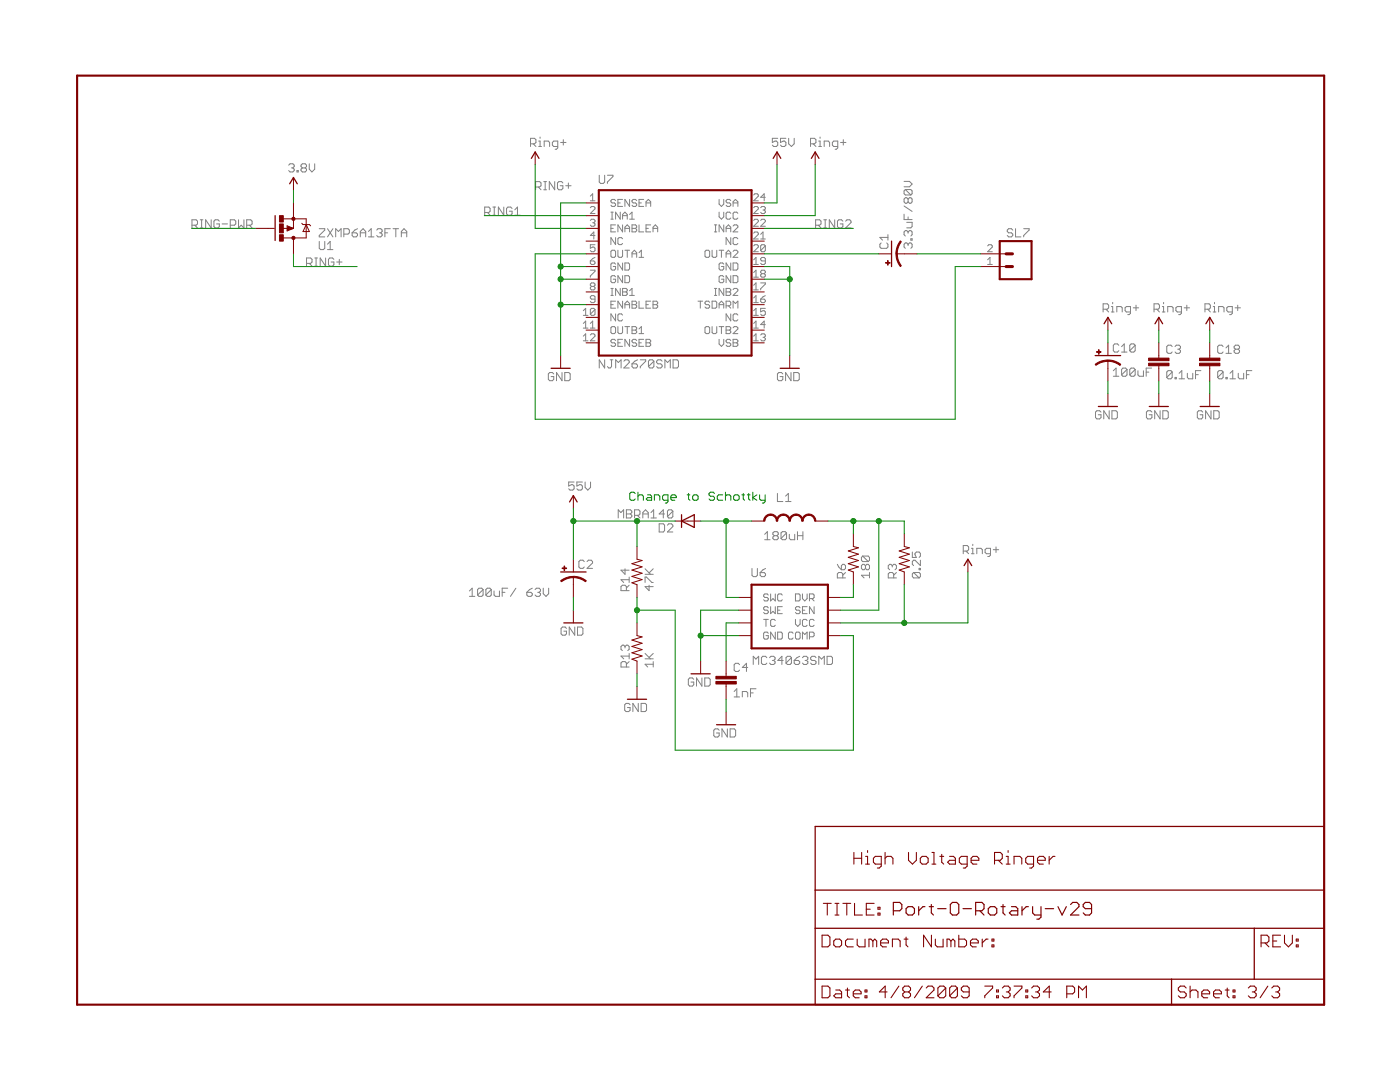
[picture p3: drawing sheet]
<svg xmlns="http://www.w3.org/2000/svg" width="279mm" height="216mm" viewBox="0 0 279 216" stroke-linecap="round" stroke-linejoin="round" font-family="sans-serif">
<g fill="#808080" stroke="#808080" stroke-width=".2">
<path d="M119.6 71.8v1.6z"/>
<path d="M119.6 71.8l1.1 1.6z"/>
<path d="M120.7 71.8v1.6z"/>
<path d="M121.2 73.2l.3 .2z"/>
<path d="M121.5 73.4h.3z"/>
<path d="M122 73.2l-.2 .2z"/>
<path d="M122 71.8v1.4z"/>
<path d="M121.8 71.8h.5z"/>
<path d="M122.9 71.8v1.6z"/>
<path d="M122.9 71.8l.5 .5z"/>
<path d="M123.4 72.3l.6-.5z"/>
<path d="M124 71.8v1.6z"/>
<path d="M124.5 73.4h1.1z"/>
<path d="M125.6 72.3l-1.1 1.1z"/>
<path d="M125.6 72.1v.2z"/>
<path d="M125.3 71.8l.3 .3z"/>
<path d="M124.8 71.8h.5z"/>
<path d="M124.8 71.8l-.3 .3z"/>
<path d="M126.7 72.1l.5-.3z"/>
<path d="M126.1 72.6l.6-.5z"/>
<path d="M126.1 72.6v.6z"/>
<path d="M126.1 73.2l.3 .2z"/>
<path d="M126.4 73.4h.6z"/>
<path d="M127 73.4l.2-.2z"/>
<path d="M127.2 72.9v.3z"/>
<path d="M127 72.6l.2 .3z"/>
<path d="M126.1 72.6h.9z"/>
<path d="M127.8 71.8h1.1z"/>
<path d="M128.9 71.8v.3z"/>
<path d="M127.8 73.2l1.1-1.1z"/>
<path d="M127.8 73.2v.2z"/>
<path d="M129.4 72.1v1.1z"/>
<path d="M129.4 72.1l.3-.3z"/>
<path d="M129.7 71.8h.5z"/>
<path d="M130.2 71.8l.3 .3z"/>
<path d="M130.5 72.1v1.1z"/>
<path d="M130.5 73.2l-.3 .2z"/>
<path d="M129.7 73.4h.5z"/>
<path d="M129.4 73.2l.3 .2z"/>
<path d="M129.4 73.2l1.1-1.1z"/>
<path d="M131.9 71.8l.2 .3z"/>
<path d="M131.3 71.8h.6z"/>
<path d="M131.3 71.8l-.3 .3z"/>
<path d="M131 72.1v.2z"/>
<path d="M131 72.3l.3 .3z"/>
<path d="M131.3 72.6h.6z"/>
<path d="M131.9 72.6l.2 .3z"/>
<path d="M132.1 72.9v.3z"/>
<path d="M132.1 73.2l-.2 .2z"/>
<path d="M131.3 73.4h.6z"/>
<path d="M131 73.2l.3 .2z"/>
<path d="M132.7 71.8v1.6z"/>
<path d="M132.7 71.8l.5 .5z"/>
<path d="M133.2 72.3l.6-.5z"/>
<path d="M133.8 71.8v1.6z"/>
<path d="M134.3 71.8v1.6z"/>
<path d="M134.3 73.4h.8z"/>
<path d="M135.1 73.4l.3-.2z"/>
<path d="M135.4 72.1v1.1z"/>
<path d="M135.1 71.8l.3 .3z"/>
<path d="M134.3 71.8h.8z"/>
<path d="M150.3 131v1.6z"/>
<path d="M150.3 131l.6 .5z"/>
<path d="M150.9 131.5l.5-.5z"/>
<path d="M151.4 131v1.6z"/>
<path d="M152.8 131l.2 .2z"/>
<path d="M152.2 131h.6z"/>
<path d="M152 131.2l.2-.2z"/>
<path d="M152 131.2v1.1z"/>
<path d="M152 132.3l.2 .3z"/>
<path d="M152.2 132.6h.6z"/>
<path d="M153 132.3l-.2 .3z"/>
<path d="M153.6 131.2l.3-.2z"/>
<path d="M153.9 131h.5z"/>
<path d="M154.4 131l.3 .2z"/>
<path d="M154.7 131.2v.3z"/>
<path d="M154.7 131.5l-.3 .3z"/>
<path d="M154.1 131.8h.3z"/>
<path d="M154.4 131.8l.3 .2z"/>
<path d="M154.7 132v.3z"/>
<path d="M154.7 132.3l-.3 .3z"/>
<path d="M153.9 132.6h.5z"/>
<path d="M153.6 132.3l.3 .3z"/>
<path d="M156 131v1.6z"/>
<path d="M156 131l-.8 .8z"/>
<path d="M155.2 131.8h1.1z"/>
<path d="M156.9 131.2v1.1z"/>
<path d="M156.9 131.2l.2-.2z"/>
<path d="M157.1 131h.6z"/>
<path d="M157.7 131l.2 .2z"/>
<path d="M157.9 131.2v1.1z"/>
<path d="M157.9 132.3l-.2 .3z"/>
<path d="M157.1 132.6h.6z"/>
<path d="M156.9 132.3l.2 .3z"/>
<path d="M156.9 132.3l1-1.1z"/>
<path d="M159 131.2l.6-.2z"/>
<path d="M159 131.2l-.5 .6z"/>
<path d="M158.5 131.8v.5z"/>
<path d="M158.5 132.3l.3 .3z"/>
<path d="M158.8 132.6h.5z"/>
<path d="M159.3 132.6l.3-.3z"/>
<path d="M159.6 132v.3z"/>
<path d="M159.3 131.8l.3 .2z"/>
<path d="M158.5 131.8h.8z"/>
<path d="M160.1 131.2l.3-.2z"/>
<path d="M160.4 131h.6z"/>
<path d="M161 131l.2 .2z"/>
<path d="M161.2 131.2v.3z"/>
<path d="M161.2 131.5l-.2 .3z"/>
<path d="M160.7 131.8h.3z"/>
<path d="M161 131.8l.2 .2z"/>
<path d="M161.2 132v.3z"/>
<path d="M161.2 132.3l-.2 .3z"/>
<path d="M160.4 132.6h.6z"/>
<path d="M160.1 132.3l.3 .3z"/>
<path d="M162.6 131l.3 .2z"/>
<path d="M162.1 131h.5z"/>
<path d="M162.1 131l-.3 .2z"/>
<path d="M161.8 131.2v.3z"/>
<path d="M161.8 131.5l.3 .3z"/>
<path d="M162.1 131.8h.5z"/>
<path d="M162.6 131.8l.3 .2z"/>
<path d="M162.9 132v.3z"/>
<path d="M162.9 132.3l-.3 .3z"/>
<path d="M162.1 132.6h.5z"/>
<path d="M161.8 132.3l.3 .3z"/>
<path d="M163.4 131v1.6z"/>
<path d="M163.4 131l.6 .5z"/>
<path d="M164 131.5l.5-.5z"/>
<path d="M164.5 131v1.6z"/>
<path d="M165.1 131v1.6z"/>
<path d="M165.1 132.6h.8z"/>
<path d="M165.9 132.6l.2-.3z"/>
<path d="M166.1 131.2v1.1z"/>
<path d="M165.9 131l.2 .2z"/>
<path d="M165.1 131h.8z"/>
<path d="M180.4 49.3l.3 .3z"/>
<path d="M180.4 48.7v.6z"/>
<path d="M180.7 48.5l-.3 .2z"/>
<path d="M180.7 48.5h.3z"/>
<path d="M181 48.5l.2 .2z"/>
<path d="M181.2 48.7v.3z"/>
<path d="M181.2 48.7l.3-.2z"/>
<path d="M181.5 48.5h.3z"/>
<path d="M181.8 48.5l.2 .2z"/>
<path d="M182 48.7v.6z"/>
<path d="M182 49.3l-.2 .3z"/>
<path d="M181.8 47.9h.2z"/>
<path d="M181.8 47.6v.3z"/>
<path d="M181.8 47.6h.2z"/>
<path d="M182 47.6v.3z"/>
<path d="M180.4 46.8l.3 .3z"/>
<path d="M180.4 46.3v.5z"/>
<path d="M180.7 46l-.3 .3z"/>
<path d="M180.7 46h.3z"/>
<path d="M181 46l.2 .3z"/>
<path d="M181.2 46.3v.2z"/>
<path d="M181.2 46.3l.3-.3z"/>
<path d="M181.5 46h.3z"/>
<path d="M181.8 46l.2 .3z"/>
<path d="M182 46.3v.5z"/>
<path d="M182 46.8l-.2 .3z"/>
<path d="M181 45.5h.8z"/>
<path d="M182 45.2l-.2 .3z"/>
<path d="M182 44.4v.8z"/>
<path d="M181 44.4h1z"/>
<path d="M180.4 43.8h1.6z"/>
<path d="M180.4 42.7v1.1z"/>
<path d="M181.2 43.3v.5z"/>
<path d="M180.4 41.1l1.6 1.1z"/>
<path d="M180.4 40.3l.3 .3z"/>
<path d="M180.4 39.7v.6z"/>
<path d="M180.7 39.5l-.3 .2z"/>
<path d="M180.7 39.5h.3z"/>
<path d="M181 39.5l.2 .2z"/>
<path d="M181.2 39.7l.3-.2z"/>
<path d="M181.5 39.5h.3z"/>
<path d="M181.8 39.5l.2 .2z"/>
<path d="M182 39.7v.6z"/>
<path d="M182 40.3l-.2 .3z"/>
<path d="M181.5 40.6h.3z"/>
<path d="M181.2 40.3l.3 .3z"/>
<path d="M181.2 40.3l-.2 .3z"/>
<path d="M180.7 40.6h.3z"/>
<path d="M181.2 39.7v.6z"/>
<path d="M180.7 38.9h1.1z"/>
<path d="M180.4 38.7l.3 .2z"/>
<path d="M180.4 38.1v.6z"/>
<path d="M180.7 37.8l-.3 .3z"/>
<path d="M180.7 37.8h1.1z"/>
<path d="M181.8 37.8l.2 .3z"/>
<path d="M182 38.1v.6z"/>
<path d="M182 38.7l-.2 .2z"/>
<path d="M180.7 37.8l1.1 1.1z"/>
<path d="M180.4 37.3h1.1z"/>
<path d="M182 36.7l-.5 .6z"/>
<path d="M181.5 36.2l.5 .5z"/>
<path d="M180.4 36.2h1.1z"/>
<path d="M93.7 117.9l.5-.5z"/>
<path d="M94.2 117.4v1.6z"/>
<path d="M93.7 119h1.1z"/>
<path d="M95.3 117.6v1.1z"/>
<path d="M95.6 117.4l-.3 .2z"/>
<path d="M95.6 117.4h.5z"/>
<path d="M96.1 117.4l.3 .2z"/>
<path d="M96.4 117.6v1.1z"/>
<path d="M96.4 118.7l-.3 .3z"/>
<path d="M95.6 119h.5z"/>
<path d="M95.3 118.7l.3 .3z"/>
<path d="M95.3 118.7l1.1-1.1z"/>
<path d="M97 117.6v1.1z"/>
<path d="M97 117.6l.2-.2z"/>
<path d="M97.2 117.4h.6z"/>
<path d="M97.8 117.4l.2 .2z"/>
<path d="M98 117.6v1.1z"/>
<path d="M98 118.7l-.2 .3z"/>
<path d="M97.2 119h.6z"/>
<path d="M97 118.7l.2 .3z"/>
<path d="M97 118.7l1-1.1z"/>
<path d="M98.6 117.9v.8z"/>
<path d="M98.6 118.7l.3 .3z"/>
<path d="M98.9 119h.8z"/>
<path d="M99.7 117.9v1.1z"/>
<path d="M100.2 117.4v1.6z"/>
<path d="M100.2 117.4h1.1z"/>
<path d="M100.2 118.2h.6z"/>
<path d="M103 117.4l-1.1 1.6z"/>
<path d="M105.7 117.6l.5-.2z"/>
<path d="M105.7 117.6l-.6 .6z"/>
<path d="M105.1 118.2v.5z"/>
<path d="M105.1 118.7l.3 .3z"/>
<path d="M105.4 119h.6z"/>
<path d="M106.2 118.7l-.2 .3z"/>
<path d="M106.2 118.5v.2z"/>
<path d="M106 118.2l.2 .3z"/>
<path d="M105.1 118.2h.9z"/>
<path d="M107.1 117.4l-.3 .2z"/>
<path d="M107.1 117.4h.5z"/>
<path d="M107.6 117.4l.3 .2z"/>
<path d="M107.9 117.6v.3z"/>
<path d="M107.9 117.9l-.3 .3z"/>
<path d="M107.3 118.2h.3z"/>
<path d="M107.6 118.2l.3 .3z"/>
<path d="M107.9 118.5v.2z"/>
<path d="M107.9 118.7l-.3 .3z"/>
<path d="M107.1 119h.5z"/>
<path d="M106.8 118.7l.3 .3z"/>
<path d="M108.4 117.4v1.1z"/>
<path d="M108.4 118.5l.6 .5z"/>
<path d="M109 119l.5-.5z"/>
<path d="M109.5 117.4v1.1z"/>
<path d="M152.6 106.6l.5-.5z"/>
<path d="M153.1 106.1v1.6z"/>
<path d="M152.6 107.7h1.1z"/>
<path d="M154.2 106.3l.3-.2z"/>
<path d="M154.5 106.1h.6z"/>
<path d="M155.1 106.1l.2 .2z"/>
<path d="M155.3 106.3v.3z"/>
<path d="M155.3 106.6l-.2 .3z"/>
<path d="M155.1 106.9l.2 .3z"/>
<path d="M155.3 107.2v.2z"/>
<path d="M155.3 107.4l-.2 .3z"/>
<path d="M154.5 107.7h.6z"/>
<path d="M154.2 107.4l.3 .3z"/>
<path d="M154.2 107.2v.2z"/>
<path d="M154.2 107.2l.3-.3z"/>
<path d="M154.2 106.6l.3 .3z"/>
<path d="M154.2 106.3v.3z"/>
<path d="M154.5 106.9h.6z"/>
<path d="M155.9 106.3v1.1z"/>
<path d="M155.9 106.3l.2-.2z"/>
<path d="M156.1 106.1h.6z"/>
<path d="M156.7 106.1l.3 .2z"/>
<path d="M157 106.3v1.1z"/>
<path d="M156.7 107.7l.3-.3z"/>
<path d="M156.1 107.7h.6z"/>
<path d="M155.9 107.4l.2 .3z"/>
<path d="M155.9 107.4l1.1-1.1z"/>
<path d="M157.5 106.6v.8z"/>
<path d="M157.5 107.4l.3 .3z"/>
<path d="M157.8 107.7h.8z"/>
<path d="M158.6 106.6v1.1z"/>
<path d="M159.2 106.1v1.6z"/>
<path d="M159.2 106.9h1z"/>
<path d="M160.2 106.1v1.6z"/>
<path d="M161.8 27.6v1.6z"/>
<path d="M161.8 27.6h.8z"/>
<path d="M162.6 27.6l.2 .3z"/>
<path d="M162.8 27.9v.5z"/>
<path d="M162.8 28.4l-.2 .3z"/>
<path d="M161.8 28.7h.8z"/>
<path d="M162.3 28.7l.5 .5z"/>
<path d="M163.4 28.2h.3z"/>
<path d="M163.7 28.2v1z"/>
<path d="M163.4 29.2h.5z"/>
<path d="M163.7 27.3v.3z"/>
<path d="M164.5 28.2v1z"/>
<path d="M164.5 28.2h.8z"/>
<path d="M165.3 28.2l.3 .2z"/>
<path d="M165.6 28.4v.8z"/>
<path d="M166.7 29.8h.2z"/>
<path d="M166.9 29.8l.3-.3z"/>
<path d="M167.2 28.2v1.3z"/>
<path d="M166.4 28.2h.8z"/>
<path d="M166.4 28.2l-.3 .2z"/>
<path d="M166.1 28.4v.6z"/>
<path d="M166.1 29l.3 .2z"/>
<path d="M166.4 29.2h.8z"/>
<path d="M167.7 28.4h1.1z"/>
<path d="M168.3 27.9v1.1z"/>
<path d="M154.1 27.6h1.1z"/>
<path d="M154.1 27.6v.8z"/>
<path d="M154.1 28.4l.6-.2z"/>
<path d="M154.7 28.2h.2z"/>
<path d="M154.9 28.2l.3 .2z"/>
<path d="M155.2 28.4v.6z"/>
<path d="M155.2 29l-.3 .2z"/>
<path d="M154.4 29.2h.5z"/>
<path d="M154.1 29l.3 .2z"/>
<path d="M155.8 27.6h1z"/>
<path d="M155.8 27.6v.8z"/>
<path d="M155.8 28.4l.5-.2z"/>
<path d="M156.3 28.2h.3z"/>
<path d="M156.6 28.2l.2 .2z"/>
<path d="M156.8 28.4v.6z"/>
<path d="M156.8 29l-.2 .2z"/>
<path d="M156 29.2h.6z"/>
<path d="M155.8 29l.2 .2z"/>
<path d="M157.4 27.6v1.1z"/>
<path d="M157.4 28.7l.5 .5z"/>
<path d="M157.9 29.2l.6-.5z"/>
<path d="M158.5 27.6v1.1z"/>
<path d="M105.9 27.6v1.6z"/>
<path d="M105.9 27.6h.8z"/>
<path d="M106.7 27.6l.3 .3z"/>
<path d="M107 27.9v.5z"/>
<path d="M107 28.4l-.3 .3z"/>
<path d="M105.9 28.7h.8z"/>
<path d="M106.4 28.7l.6 .5z"/>
<path d="M107.5 28.2h.3z"/>
<path d="M107.8 28.2v1z"/>
<path d="M107.5 29.2h.6z"/>
<path d="M107.8 27.3v.3z"/>
<path d="M108.6 28.2v1z"/>
<path d="M108.6 28.2h.8z"/>
<path d="M109.4 28.2l.3 .2z"/>
<path d="M109.7 28.4v.8z"/>
<path d="M110.8 29.8h.3z"/>
<path d="M111.3 29.5l-.2 .3z"/>
<path d="M111.3 28.2v1.3z"/>
<path d="M110.5 28.2h.8z"/>
<path d="M110.5 28.2l-.3 .2z"/>
<path d="M110.2 28.4v.6z"/>
<path d="M110.2 29l.3 .2z"/>
<path d="M110.5 29.2h.8z"/>
<path d="M111.9 28.4h1.1z"/>
<path d="M112.4 27.9v1.1z"/>
<path d="M156 74.3l.2 .3z"/>
<path d="M155.4 74.3h.6z"/>
<path d="M155.4 74.3l-.2 .3z"/>
<path d="M155.2 74.6v1.1z"/>
<path d="M155.2 75.7l.2 .3z"/>
<path d="M155.4 76h.6z"/>
<path d="M156 76l.2-.3z"/>
<path d="M156.2 75.1v.6z"/>
<path d="M155.7 75.1h.5z"/>
<path d="M156.8 74.3v1.7z"/>
<path d="M156.8 74.3l1.1 1.7z"/>
<path d="M157.9 74.3v1.7z"/>
<path d="M158.4 74.3v1.7z"/>
<path d="M158.4 76h.8z"/>
<path d="M159.2 76l.3-.3z"/>
<path d="M159.5 74.6v1.1z"/>
<path d="M159.2 74.3l.3 .3z"/>
<path d="M158.4 74.3h.8z"/>
<path d="M110.2 74.3l.3 .3z"/>
<path d="M109.7 74.3h.5z"/>
<path d="M109.7 74.3l-.3 .3z"/>
<path d="M109.4 74.6v1.1z"/>
<path d="M109.4 75.7l.3 .3z"/>
<path d="M109.7 76h.5z"/>
<path d="M110.2 76l.3-.3z"/>
<path d="M110.5 75.1v.6z"/>
<path d="M110 75.1h.5z"/>
<path d="M111.1 74.3v1.7z"/>
<path d="M111.1 74.3l1.1 1.7z"/>
<path d="M112.2 74.3v1.7z"/>
<path d="M112.7 74.3v1.7z"/>
<path d="M112.7 76h.8z"/>
<path d="M113.8 75.7l-.3 .3z"/>
<path d="M113.8 74.6v1.1z"/>
<path d="M113.5 74.3l.3 .3z"/>
<path d="M112.7 74.3h.8z"/>
<path d="M123.4 101.7v1.7z"/>
<path d="M123.4 101.7l.5 .6z"/>
<path d="M123.9 102.3l.6-.6z"/>
<path d="M124.5 101.7v1.7z"/>
<path d="M125 101.7v1.7z"/>
<path d="M125 101.7h.8z"/>
<path d="M125.8 101.7l.3 .3z"/>
<path d="M126.1 102v.3z"/>
<path d="M126.1 102.3l-.3 .3z"/>
<path d="M125.8 102.6l.3 .2z"/>
<path d="M126.1 102.8v.3z"/>
<path d="M126.1 103.1l-.3 .3z"/>
<path d="M125 103.4h.8z"/>
<path d="M125 102.6h.8z"/>
<path d="M126.6 101.7v1.7z"/>
<path d="M126.6 101.7h.9z"/>
<path d="M127.5 101.7l.2 .3z"/>
<path d="M127.7 102v.6z"/>
<path d="M127.7 102.6l-.2 .2z"/>
<path d="M126.6 102.8h.9z"/>
<path d="M127.2 102.8l.5 .6z"/>
<path d="M128.3 102.3v1.1z"/>
<path d="M128.8 101.7l-.5 .6z"/>
<path d="M128.8 101.7l.6 .6z"/>
<path d="M129.4 102.3v1.1z"/>
<path d="M128.3 102.6h1.1z"/>
<path d="M130.5 101.7l-.6 .6z"/>
<path d="M130.5 101.7v1.7z"/>
<path d="M129.9 103.4h1.1z"/>
<path d="M132.4 101.7v1.7z"/>
<path d="M132.4 101.7l-.8 .9z"/>
<path d="M131.6 102.6h1z"/>
<path d="M133.2 102v1.1z"/>
<path d="M133.5 101.7l-.3 .3z"/>
<path d="M133.5 101.7h.5z"/>
<path d="M134 101.7l.3 .3z"/>
<path d="M134.3 102v1.1z"/>
<path d="M134.3 103.1l-.3 .3z"/>
<path d="M133.5 103.4h.5z"/>
<path d="M133.2 103.1l.3 .3z"/>
<path d="M133.2 103.1l1.1-1.1z"/>
<path d="M182.3 115.3h1.1z"/>
<path d="M182.1 115l.2 .3z"/>
<path d="M182.1 114.5v.5z"/>
<path d="M182.3 114.2l-.2 .3z"/>
<path d="M182.3 114.2h1.1z"/>
<path d="M183.4 114.2l.3 .3z"/>
<path d="M183.7 114.5v.5z"/>
<path d="M183.7 115l-.3 .3z"/>
<path d="M182.3 114.2l1.1 1.1z"/>
<path d="M183.4 113.7h.3z"/>
<path d="M183.4 113.4v.3z"/>
<path d="M183.4 113.4h.3z"/>
<path d="M183.7 113.4v.3z"/>
<path d="M183.7 111.8v1.1z"/>
<path d="M182.6 111.8l1.1 1.1z"/>
<path d="M182.3 111.8h.3z"/>
<path d="M182.3 111.8l-.2 .3z"/>
<path d="M182.1 112.1v.5z"/>
<path d="M182.1 112.6l.2 .3z"/>
<path d="M182.1 110.2v1z"/>
<path d="M182.1 111.2h.8z"/>
<path d="M182.6 110.7l.3 .5z"/>
<path d="M182.6 110.4v.3z"/>
<path d="M182.6 110.4l.3-.2z"/>
<path d="M182.9 110.2h.5z"/>
<path d="M183.4 110.2l.3 .2z"/>
<path d="M183.7 110.4v.6z"/>
<path d="M183.7 111l-.3 .2z"/>
<path d="M171.9 114.8l.5 .5z"/>
<path d="M171.9 114.8h1.6z"/>
<path d="M173.5 114.2v1.1z"/>
<path d="M171.9 113.4l.3 .3z"/>
<path d="M171.9 112.9v.5z"/>
<path d="M172.2 112.6l-.3 .3z"/>
<path d="M172.2 112.6h.2z"/>
<path d="M172.4 112.6l.3 .3z"/>
<path d="M172.7 112.9l.3-.3z"/>
<path d="M173 112.6h.3z"/>
<path d="M173.3 112.6l.2 .3z"/>
<path d="M173.5 112.9v.5z"/>
<path d="M173.5 113.4l-.2 .3z"/>
<path d="M173 113.7h.3z"/>
<path d="M172.7 113.4l.3 .3z"/>
<path d="M172.7 113.4l-.3 .3z"/>
<path d="M172.2 113.7h.2z"/>
<path d="M172.7 112.9v.5z"/>
<path d="M172.2 112.1h1.1z"/>
<path d="M171.9 111.8l.3 .3z"/>
<path d="M171.9 111.2v.6z"/>
<path d="M172.2 111l-.3 .2z"/>
<path d="M172.2 111h1.1z"/>
<path d="M173.3 111l.2 .2z"/>
<path d="M173.5 111.2v.6z"/>
<path d="M173.5 111.8l-.2 .3z"/>
<path d="M172.2 111l1.1 1.1z"/>
<path d="M128.7 132.5l.6 .6z"/>
<path d="M128.7 132.5h1.7z"/>
<path d="M130.4 132v1.1z"/>
<path d="M128.7 131.5h1.7z"/>
<path d="M128.7 130.4l1.1 1.1z"/>
<path d="M129.5 131.2l.9-.8z"/>
<path d="M128.7 117.1h1.7z"/>
<path d="M128.7 117.1l.8 .8z"/>
<path d="M129.5 116.8v1.1z"/>
<path d="M128.7 115.1v1.1z"/>
<path d="M128.7 115.1h.3z"/>
<path d="M129 115.1l1.1 1.1z"/>
<path d="M130.1 116.2h.3z"/>
<path d="M128.7 114.6h1.7z"/>
<path d="M128.7 113.5l1.1 1.1z"/>
<path d="M129.5 114.3l.9-.8z"/>
<path d="M232.9 74.2v1.1z"/>
<path d="M232.9 74.2l.2-.2z"/>
<path d="M233.1 74h.6z"/>
<path d="M233.7 74l.2 .2z"/>
<path d="M233.9 74.2v1.1z"/>
<path d="M233.9 75.3l-.2 .3z"/>
<path d="M233.1 75.6h.6z"/>
<path d="M232.9 75.3l.2 .3z"/>
<path d="M232.9 75.3l1-1.1z"/>
<path d="M234.5 75.3v.3z"/>
<path d="M234.5 75.3h.3z"/>
<path d="M234.8 75.3v.3z"/>
<path d="M234.5 75.6h.3z"/>
<path d="M235.3 74.5l.6-.5z"/>
<path d="M235.9 74v1.6z"/>
<path d="M235.3 75.6h1.1z"/>
<path d="M237 74.5v.8z"/>
<path d="M237 75.3l.2 .3z"/>
<path d="M237.2 75.6h.8z"/>
<path d="M238 74.5v1.1z"/>
<path d="M238.6 74v1.6z"/>
<path d="M238.6 74h1.1z"/>
<path d="M238.6 74.8h.5z"/>
<path d="M147 137.4l-.5 .6z"/>
<path d="M147 137.4v1.7z"/>
<path d="M146.5 139.1h1.1z"/>
<path d="M148.1 138v1.1z"/>
<path d="M148.1 138h.9z"/>
<path d="M149 138l.2 .3z"/>
<path d="M149.2 138.3v.8z"/>
<path d="M149.8 137.4v1.7z"/>
<path d="M149.8 137.4h1.1z"/>
<path d="M149.8 138.3h.5z"/>
<path d="M222.2 74l.5-.6z"/>
<path d="M222.7 73.4v1.7z"/>
<path d="M222.2 75.1h1.1z"/>
<path d="M223.8 73.7v1.1z"/>
<path d="M224.1 73.4l-.3 .3z"/>
<path d="M224.1 73.4h.5z"/>
<path d="M224.6 73.4l.3 .3z"/>
<path d="M224.9 73.7v1.1z"/>
<path d="M224.9 74.8l-.3 .3z"/>
<path d="M224.1 75.1h.5z"/>
<path d="M223.8 74.8l.3 .3z"/>
<path d="M224.9 73.7l-1.1 1.1z"/>
<path d="M225.5 73.7v1.1z"/>
<path d="M225.5 73.7l.2-.3z"/>
<path d="M225.7 73.4h.6z"/>
<path d="M226.3 73.4l.2 .3z"/>
<path d="M226.5 73.7v1.1z"/>
<path d="M226.5 74.8l-.2 .3z"/>
<path d="M225.7 75.1h.6z"/>
<path d="M225.5 74.8l.2 .3z"/>
<path d="M225.5 74.8l1-1.1z"/>
<path d="M227.1 74v.8z"/>
<path d="M227.1 74.8l.3 .3z"/>
<path d="M227.4 75.1h.8z"/>
<path d="M228.2 74v1.1z"/>
<path d="M228.7 73.4v1.7z"/>
<path d="M228.7 73.4h1.1z"/>
<path d="M228.7 74.3h.6z"/>
<path d="M243 74.2v1.1z"/>
<path d="M243 74.2l.3-.2z"/>
<path d="M243.3 74h.5z"/>
<path d="M243.8 74l.3 .2z"/>
<path d="M244.1 74.2v1.1z"/>
<path d="M244.1 75.3l-.3 .3z"/>
<path d="M243.3 75.6h.5z"/>
<path d="M243 75.3l.3 .3z"/>
<path d="M243 75.3l1.1-1.1z"/>
<path d="M244.7 75.3v.3z"/>
<path d="M244.7 75.3h.2z"/>
<path d="M244.9 75.3v.3z"/>
<path d="M244.7 75.6h.2z"/>
<path d="M245.5 74.5l.5-.5z"/>
<path d="M246 74v1.6z"/>
<path d="M245.5 75.6h1z"/>
<path d="M247.1 74.5v.8z"/>
<path d="M247.1 75.3l.3 .3z"/>
<path d="M247.4 75.6h.8z"/>
<path d="M248.2 74.5v1.1z"/>
<path d="M248.8 74v1.6z"/>
<path d="M248.8 74h1z"/>
<path d="M248.8 74.8h.5z"/>
<path d="M220.2 60.6v1.7z"/>
<path d="M220.2 60.6h.8z"/>
<path d="M221 60.6l.3 .3z"/>
<path d="M221.3 60.9v.5z"/>
<path d="M221.3 61.4l-.3 .3z"/>
<path d="M220.2 61.7h.8z"/>
<path d="M220.7 61.7l.6 .6z"/>
<path d="M221.8 61.2h.3z"/>
<path d="M222.1 61.2v1.1z"/>
<path d="M221.8 62.3h.5z"/>
<path d="M222.1 60.3v.3z"/>
<path d="M222.9 61.2v1.1z"/>
<path d="M222.9 61.2h.8z"/>
<path d="M223.7 61.2l.3 .2z"/>
<path d="M224 61.4v.9z"/>
<path d="M225.1 62.8h.2z"/>
<path d="M225.3 62.8l.3-.3z"/>
<path d="M225.6 61.2v1.3z"/>
<path d="M224.8 61.2h.8z"/>
<path d="M224.5 61.4l.3-.2z"/>
<path d="M224.5 61.4v.6z"/>
<path d="M224.5 62l.3 .3z"/>
<path d="M224.8 62.3h.8z"/>
<path d="M226.2 61.4h1z"/>
<path d="M226.7 60.9v1.1z"/>
<path d="M230.3 60.6v1.7z"/>
<path d="M230.3 60.6h.8z"/>
<path d="M231.1 60.6l.3 .3z"/>
<path d="M231.4 60.9v.5z"/>
<path d="M231.4 61.4l-.3 .3z"/>
<path d="M230.3 61.7h.8z"/>
<path d="M230.9 61.7l.5 .6z"/>
<path d="M232 61.2h.2z"/>
<path d="M232.2 61.2v1.1z"/>
<path d="M232 62.3h.5z"/>
<path d="M232.2 60.3v.3z"/>
<path d="M233 61.2v1.1z"/>
<path d="M233 61.2h.9z"/>
<path d="M233.9 61.2l.2 .2z"/>
<path d="M234.1 61.4v.9z"/>
<path d="M235.2 62.8h.3z"/>
<path d="M235.5 62.8l.3-.3z"/>
<path d="M235.8 61.2v1.3z"/>
<path d="M234.9 61.2h.9z"/>
<path d="M234.7 61.4l.2-.2z"/>
<path d="M234.7 61.4v.6z"/>
<path d="M234.7 62l.2 .3z"/>
<path d="M234.9 62.3h.9z"/>
<path d="M236.3 61.4h1.1z"/>
<path d="M236.9 60.9v1.1z"/>
<path d="M240.5 60.6v1.7z"/>
<path d="M240.5 60.6h.8z"/>
<path d="M241.3 60.6l.3 .3z"/>
<path d="M241.6 60.9v.5z"/>
<path d="M241.6 61.4l-.3 .3z"/>
<path d="M240.5 61.7h.8z"/>
<path d="M241 61.7l.6 .6z"/>
<path d="M242.1 61.2h.3z"/>
<path d="M242.4 61.2v1.1z"/>
<path d="M242.1 62.3h.6z"/>
<path d="M242.4 60.3v.3z"/>
<path d="M243.2 61.2v1.1z"/>
<path d="M243.2 61.2h.8z"/>
<path d="M244 61.2l.3 .2z"/>
<path d="M244.3 61.4v.9z"/>
<path d="M245.4 62.8h.3z"/>
<path d="M245.7 62.8l.2-.3z"/>
<path d="M245.9 61.2v1.3z"/>
<path d="M245.1 61.2h.8z"/>
<path d="M244.8 61.4l.3-.2z"/>
<path d="M244.8 61.4v.6z"/>
<path d="M244.8 62l.3 .3z"/>
<path d="M245.1 62.3h.8z"/>
<path d="M246.5 61.4h1.1z"/>
<path d="M247 60.9v1.1z"/>
<path d="M219.5 82l.2 .2z"/>
<path d="M218.9 82h.6z"/>
<path d="M218.9 82l-.3 .2z"/>
<path d="M218.6 82.2v1.1z"/>
<path d="M218.6 83.3l.3 .3z"/>
<path d="M218.9 83.6h.6z"/>
<path d="M219.5 83.6l.2-.3z"/>
<path d="M219.7 82.8v.5z"/>
<path d="M219.2 82.8h.5z"/>
<path d="M220.3 82v1.6z"/>
<path d="M220.3 82l1.1 1.6z"/>
<path d="M221.4 82v1.6z"/>
<path d="M221.9 82v1.6z"/>
<path d="M221.9 83.6h.8z"/>
<path d="M223 83.3l-.3 .3z"/>
<path d="M223 82.2v1.1z"/>
<path d="M222.7 82l.3 .2z"/>
<path d="M221.9 82h.8z"/>
<path d="M229.6 82l.3 .2z"/>
<path d="M229.1 82h.5z"/>
<path d="M229.1 82l-.3 .2z"/>
<path d="M228.8 82.2v1.1z"/>
<path d="M228.8 83.3l.3 .3z"/>
<path d="M229.1 83.6h.5z"/>
<path d="M229.6 83.6l.3-.3z"/>
<path d="M229.9 82.8v.5z"/>
<path d="M229.3 82.8h.6z"/>
<path d="M230.4 82v1.6z"/>
<path d="M230.4 82l1.1 1.6z"/>
<path d="M231.5 82v1.6z"/>
<path d="M232.1 82v1.6z"/>
<path d="M232.1 83.6h.8z"/>
<path d="M233.2 83.3l-.3 .3z"/>
<path d="M233.2 82.2v1.1z"/>
<path d="M232.9 82l.3 .2z"/>
<path d="M232.1 82h.8z"/>
<path d="M239.8 82l.2 .2z"/>
<path d="M239.2 82h.6z"/>
<path d="M239.2 82l-.2 .2z"/>
<path d="M239 82.2v1.1z"/>
<path d="M239 83.3l.2 .3z"/>
<path d="M239.2 83.6h.6z"/>
<path d="M240 83.3l-.2 .3z"/>
<path d="M240 82.8v.5z"/>
<path d="M239.5 82.8h.5z"/>
<path d="M240.6 82v1.6z"/>
<path d="M240.6 82l1.1 1.6z"/>
<path d="M241.7 82v1.6z"/>
<path d="M242.2 82v1.6z"/>
<path d="M242.2 83.6h.8z"/>
<path d="M243.3 83.3l-.3 .3z"/>
<path d="M243.3 82.2v1.1z"/>
<path d="M243 82l.3 .2z"/>
<path d="M242.2 82h.8z"/>
<path d="M192.2 108.9v1.6z"/>
<path d="M192.2 108.9h.8z"/>
<path d="M193 108.9l.3 .2z"/>
<path d="M193.3 109.1v.6z"/>
<path d="M193.3 109.7l-.3 .3z"/>
<path d="M192.2 110h.8z"/>
<path d="M192.8 110l.5 .5z"/>
<path d="M193.9 109.4h.2z"/>
<path d="M194.1 109.4v1.1z"/>
<path d="M193.9 110.5h.5z"/>
<path d="M194.1 108.6v.3z"/>
<path d="M194.9 109.4v1.1z"/>
<path d="M194.9 109.4h.9z"/>
<path d="M195.8 109.4l.2 .3z"/>
<path d="M196 109.7v.8z"/>
<path d="M197.1 111h.3z"/>
<path d="M197.4 111l.3-.2z"/>
<path d="M197.7 109.4v1.4z"/>
<path d="M196.9 109.4h.8z"/>
<path d="M196.9 109.4l-.3 .3z"/>
<path d="M196.6 109.7v.5z"/>
<path d="M196.6 110.2l.3 .3z"/>
<path d="M196.9 110.5h.8z"/>
<path d="M198.2 109.7h1.1z"/>
<path d="M198.8 109.1v1.1z"/>
<path d="M143.3 145.4l.2 .3z"/>
<path d="M142.7 145.4h.6z"/>
<path d="M142.7 145.4l-.2 .3z"/>
<path d="M142.5 145.7v1.1z"/>
<path d="M142.5 146.8l.2 .3z"/>
<path d="M142.7 147.1h.6z"/>
<path d="M143.3 147.1l.2-.3z"/>
<path d="M143.5 146.3v.5z"/>
<path d="M143 146.3h.5z"/>
<path d="M144.1 145.4v1.7z"/>
<path d="M144.1 145.4l1.1 1.7z"/>
<path d="M145.2 145.4v1.7z"/>
<path d="M145.7 145.4v1.7z"/>
<path d="M145.7 147.1h.8z"/>
<path d="M146.5 147.1l.3-.3z"/>
<path d="M146.8 145.7v1.1z"/>
<path d="M146.5 145.4l.3 .3z"/>
<path d="M145.7 145.4h.8z"/>
<path d="M125.5 140.4l.3 .2z"/>
<path d="M124.9 140.4h.6z"/>
<path d="M124.9 140.4l-.2 .2z"/>
<path d="M124.7 140.6v1.1z"/>
<path d="M124.7 141.7l.2 .3z"/>
<path d="M124.9 142h.6z"/>
<path d="M125.5 142l.3-.3z"/>
<path d="M125.8 141.2v.5z"/>
<path d="M125.2 141.2h.6z"/>
<path d="M126.3 140.4v1.6z"/>
<path d="M126.3 140.4l1.1 1.6z"/>
<path d="M127.4 140.4v1.6z"/>
<path d="M128 140.4v1.6z"/>
<path d="M128 142h.8z"/>
<path d="M128.8 142l.2-.3z"/>
<path d="M129 140.6v1.1z"/>
<path d="M128.8 140.4l.2 .2z"/>
<path d="M128 140.4h.8z"/>
<path d="M112.8 125.1l.3 .3z"/>
<path d="M112.2 125.1h.6z"/>
<path d="M112 125.4l.2-.3z"/>
<path d="M112 125.4v1.1z"/>
<path d="M112 126.5l.2 .2z"/>
<path d="M112.2 126.7h.6z"/>
<path d="M112.8 126.7l.3-.2z"/>
<path d="M113.1 125.9v.6z"/>
<path d="M112.5 125.9h.6z"/>
<path d="M113.6 125.1v1.6z"/>
<path d="M113.6 125.1l1.1 1.6z"/>
<path d="M114.7 125.1v1.6z"/>
<path d="M115.3 125.1v1.6z"/>
<path d="M115.3 126.7h.8z"/>
<path d="M116.1 126.7l.2-.2z"/>
<path d="M116.3 125.4v1.1z"/>
<path d="M116.1 125.1l.2 .3z"/>
<path d="M115.3 125.1h.8z"/>
<path d="M138.2 135.3l.3 .3z"/>
<path d="M137.6 135.3h.6z"/>
<path d="M137.6 135.3l-.2 .3z"/>
<path d="M137.4 135.6v1z"/>
<path d="M137.4 136.6l.2 .3z"/>
<path d="M137.6 136.9h.6z"/>
<path d="M138.2 136.9l.3-.3z"/>
<path d="M138.5 136.1v.5z"/>
<path d="M137.9 136.1h.6z"/>
<path d="M139 135.3v1.6z"/>
<path d="M139 135.3l1.1 1.6z"/>
<path d="M140.1 135.3v1.6z"/>
<path d="M140.7 135.3v1.6z"/>
<path d="M140.7 136.9h.8z"/>
<path d="M141.5 136.9l.2-.3z"/>
<path d="M141.7 135.6v1z"/>
<path d="M141.5 135.3l.2 .3z"/>
<path d="M140.7 135.3h.8z"/>
<path d="M113.5 96.2h1.1z"/>
<path d="M113.5 96.2v.8z"/>
<path d="M113.5 97l.5-.3z"/>
<path d="M114 96.7h.3z"/>
<path d="M114.3 96.7l.3 .3z"/>
<path d="M114.6 97v.5z"/>
<path d="M114.3 97.8l.3-.3z"/>
<path d="M113.8 97.8h.5z"/>
<path d="M113.5 97.5l.3 .3z"/>
<path d="M115.1 96.2h1.1z"/>
<path d="M115.1 96.2v.8z"/>
<path d="M115.1 97l.6-.3z"/>
<path d="M115.7 96.7h.3z"/>
<path d="M116 96.7l.2 .3z"/>
<path d="M116.2 97v.5z"/>
<path d="M116 97.8l.2-.3z"/>
<path d="M115.4 97.8h.6z"/>
<path d="M115.1 97.5l.3 .3z"/>
<path d="M116.8 96.2v1.1z"/>
<path d="M116.8 97.3l.5 .5z"/>
<path d="M117.3 97.8l.6-.5z"/>
<path d="M117.9 96.2v1.1z"/>
<path d="M63.7 45.6h1.1z"/>
<path d="M64.8 45.6v.3z"/>
<path d="M63.7 47l1.1-1.1z"/>
<path d="M63.7 47v.3z"/>
<path d="M63.7 47.3h1.1z"/>
<path d="M65.4 45.6l1 1.7z"/>
<path d="M66.4 45.6l-1 1.7z"/>
<path d="M67 45.6v1.7z"/>
<path d="M67 45.6l.5 .6z"/>
<path d="M68.1 45.6l-.6 .6z"/>
<path d="M68.1 45.6v1.7z"/>
<path d="M68.6 45.6v1.7z"/>
<path d="M68.6 45.6h.8z"/>
<path d="M69.4 45.6l.3 .3z"/>
<path d="M69.7 45.9v.6z"/>
<path d="M69.4 46.7l.3-.2z"/>
<path d="M68.6 46.7h.8z"/>
<path d="M70.8 45.9l.6-.3z"/>
<path d="M70.8 45.9l-.5 .6z"/>
<path d="M70.3 46.5v.5z"/>
<path d="M70.3 47l.2 .3z"/>
<path d="M70.5 47.3h.6z"/>
<path d="M71.1 47.3l.3-.3z"/>
<path d="M71.4 46.7v.3z"/>
<path d="M71.1 46.5l.3 .2z"/>
<path d="M70.3 46.5h.8z"/>
<path d="M71.9 46.2v1.1z"/>
<path d="M71.9 46.2l.6-.6z"/>
<path d="M72.5 45.6l.5 .6z"/>
<path d="M73 46.2v1.1z"/>
<path d="M71.9 46.5h1.1z"/>
<path d="M73.5 46.2l.6-.6z"/>
<path d="M74.1 45.6v1.7z"/>
<path d="M73.5 47.3h1.1z"/>
<path d="M75.4 45.6l-.2 .3z"/>
<path d="M75.4 45.6h.6z"/>
<path d="M76 45.6l.3 .3z"/>
<path d="M76.3 45.9v.3z"/>
<path d="M76.3 46.2l-.3 .3z"/>
<path d="M75.7 46.5h.3z"/>
<path d="M76 46.5l.3 .2z"/>
<path d="M76.3 46.7v.3z"/>
<path d="M76 47.3l.3-.3z"/>
<path d="M75.4 47.3h.6z"/>
<path d="M75.2 47l.2 .3z"/>
<path d="M76.8 45.6v1.7z"/>
<path d="M76.8 45.6h1.1z"/>
<path d="M76.8 46.5h.6z"/>
<path d="M79 45.6v1.7z"/>
<path d="M78.4 45.6h1.1z"/>
<path d="M80.1 46.2v1.1z"/>
<path d="M80.6 45.6l-.5 .6z"/>
<path d="M80.6 45.6l.6 .6z"/>
<path d="M81.2 46.2v1.1z"/>
<path d="M80.1 46.5h1.1z"/>
<path d="M57.6 33l.3-.3z"/>
<path d="M57.9 32.7h.5z"/>
<path d="M58.4 32.7l.3 .3z"/>
<path d="M58.7 33v.2z"/>
<path d="M58.7 33.2l-.3 .3z"/>
<path d="M58.2 33.5h.2z"/>
<path d="M58.4 33.5l.3 .3z"/>
<path d="M58.7 33.8v.2z"/>
<path d="M58.7 34l-.3 .3z"/>
<path d="M57.9 34.3h.5z"/>
<path d="M57.6 34l.3 .3z"/>
<path d="M59.3 34v.3z"/>
<path d="M59.3 34h.2z"/>
<path d="M59.5 34v.3z"/>
<path d="M59.3 34.3h.2z"/>
<path d="M60.1 33l.2-.3z"/>
<path d="M60.3 32.7h.6z"/>
<path d="M60.9 32.7l.3 .3z"/>
<path d="M61.2 33v.2z"/>
<path d="M61.2 33.2l-.3 .3z"/>
<path d="M60.9 33.5l.3 .3z"/>
<path d="M61.2 33.8v.2z"/>
<path d="M61.2 34l-.3 .3z"/>
<path d="M60.3 34.3h.6z"/>
<path d="M60.1 34l.2 .3z"/>
<path d="M60.1 33.8v.2z"/>
<path d="M60.1 33.8l.2-.3z"/>
<path d="M60.1 33.2l.2 .3z"/>
<path d="M60.1 33v.2z"/>
<path d="M60.3 33.5h.6z"/>
<path d="M61.7 32.7v1.1z"/>
<path d="M61.7 33.8l.6 .5z"/>
<path d="M62.3 34.3l.5-.5z"/>
<path d="M62.8 32.7v1.1z"/>
<path d="M121.9 47.4v1.4z"/>
<path d="M121.9 47.4l1 1.4z"/>
<path d="M122.9 47.4v1.4z"/>
<path d="M124 47.4l.2 .2z"/>
<path d="M123.5 47.4h.5z"/>
<path d="M123.5 47.4l-.2 .2z"/>
<path d="M123.3 47.6v1z"/>
<path d="M123.3 48.6l.2 .2z"/>
<path d="M123.5 48.8h.5z"/>
<path d="M124 48.8l.2-.2z"/>
<path d="M118.5 46.3v1.4z"/>
<path d="M118.5 46.3l-.7 .7z"/>
<path d="M117.8 47h.9z"/>
<path d="M122.6 39.8l.3 .2z"/>
<path d="M122.2 39.8h.4z"/>
<path d="M122.2 39.8l-.3 .2z"/>
<path d="M121.9 40v.3z"/>
<path d="M121.9 40.3l.3 .2z"/>
<path d="M122.2 40.5h.4z"/>
<path d="M122.6 40.5l.3 .2z"/>
<path d="M122.9 40.7v.3z"/>
<path d="M122.9 41l-.3 .2z"/>
<path d="M122.2 41.2h.4z"/>
<path d="M121.9 41l.3 .2z"/>
<path d="M123.3 39.8h.9z"/>
<path d="M123.3 39.8v1.4z"/>
<path d="M123.3 41.2h.9z"/>
<path d="M123.3 40.5h.5z"/>
<path d="M124.7 39.8v1.4z"/>
<path d="M124.7 39.8l.9 1.4z"/>
<path d="M125.6 39.8v1.4z"/>
<path d="M126.8 39.8l.3 .2z"/>
<path d="M126.4 39.8h.4z"/>
<path d="M126.4 39.8l-.3 .2z"/>
<path d="M126.1 40v.3z"/>
<path d="M126.1 40.3l.3 .2z"/>
<path d="M126.4 40.5h.4z"/>
<path d="M126.8 40.5l.3 .2z"/>
<path d="M127.1 40.7v.3z"/>
<path d="M127.1 41l-.3 .2z"/>
<path d="M126.4 41.2h.4z"/>
<path d="M126.1 41l.3 .2z"/>
<path d="M127.5 39.8h1z"/>
<path d="M127.5 39.8v1.4z"/>
<path d="M127.5 41.2h1z"/>
<path d="M127.5 40.5h.5z"/>
<path d="M128.9 40.3v.9z"/>
<path d="M128.9 40.3l.5-.5z"/>
<path d="M129.4 39.8l.5 .5z"/>
<path d="M129.9 40.3v.9z"/>
<path d="M128.9 40.5h1z"/>
<path d="M117.8 39.1l.5-.4z"/>
<path d="M118.3 38.7v1.4z"/>
<path d="M117.8 40.1h.9z"/>
<path d="M121.9 43.7h.5z"/>
<path d="M122.2 42.3v1.4z"/>
<path d="M121.9 42.3h.5z"/>
<path d="M122.9 42.3v1.4z"/>
<path d="M122.9 42.3l.9 1.4z"/>
<path d="M123.8 42.3v1.4z"/>
<path d="M124.2 42.8v.9z"/>
<path d="M124.2 42.8l.5-.5z"/>
<path d="M124.7 42.3l.5 .5z"/>
<path d="M125.2 42.8v.9z"/>
<path d="M124.2 43h1z"/>
<path d="M125.6 42.8l.5-.5z"/>
<path d="M126.1 42.3v1.4z"/>
<path d="M125.6 43.7h1z"/>
<path d="M117.8 42.6h.9z"/>
<path d="M117.8 42.6l.9-.9z"/>
<path d="M118.7 41.4v.3z"/>
<path d="M118.5 41.2l.2 .2z"/>
<path d="M118 41.2h.5z"/>
<path d="M118 41.2l-.2 .2z"/>
<path d="M121.9 44.9h1z"/>
<path d="M121.9 44.9v1.4z"/>
<path d="M121.9 46.3h1z"/>
<path d="M121.9 45.6h.5z"/>
<path d="M123.3 44.9v1.4z"/>
<path d="M123.3 44.9l.9 1.4z"/>
<path d="M124.2 44.9v1.4z"/>
<path d="M124.7 45.3v1z"/>
<path d="M124.7 45.3l.5-.4z"/>
<path d="M125.2 44.9l.4 .4z"/>
<path d="M125.6 45.3v1z"/>
<path d="M124.7 45.6h.9z"/>
<path d="M126.1 44.9v1.4z"/>
<path d="M126.1 44.9h.7z"/>
<path d="M126.8 44.9l.3 .2z"/>
<path d="M127.1 45.1v.2z"/>
<path d="M127.1 45.3l-.3 .3z"/>
<path d="M126.8 45.6l.3 .2z"/>
<path d="M127.1 45.8v.2z"/>
<path d="M127.1 46l-.3 .3z"/>
<path d="M126.1 46.3h.7z"/>
<path d="M126.1 45.6h.7z"/>
<path d="M127.5 44.9v1.4z"/>
<path d="M127.5 46.3h1z"/>
<path d="M128.9 44.9h1z"/>
<path d="M128.9 44.9v1.4z"/>
<path d="M128.9 46.3h1z"/>
<path d="M128.9 45.6h.5z"/>
<path d="M130.3 45.3v1z"/>
<path d="M130.3 45.3l.5-.4z"/>
<path d="M130.8 44.9l.5 .4z"/>
<path d="M131.3 45.3v1z"/>
<path d="M130.3 45.6h1z"/>
<path d="M117.8 44l.2-.2z"/>
<path d="M118 43.8h.5z"/>
<path d="M118.5 43.8l.2 .2z"/>
<path d="M118.7 44v.2z"/>
<path d="M118.7 44.2l-.2 .2z"/>
<path d="M118.3 44.4h.2z"/>
<path d="M118.5 44.4l.2 .3z"/>
<path d="M118.7 44.7v.2z"/>
<path d="M118.7 44.9l-.2 .2z"/>
<path d="M118 45.1h.5z"/>
<path d="M117.8 44.9l.2 .2z"/>
<path d="M122.6 55l.3 .2z"/>
<path d="M122.2 55h.4z"/>
<path d="M122.2 55l-.3 .2z"/>
<path d="M121.9 55.2v1z"/>
<path d="M121.9 56.2l.3 .2z"/>
<path d="M122.2 56.4h.4z"/>
<path d="M122.6 56.4l.3-.2z"/>
<path d="M122.9 55.7v.5z"/>
<path d="M122.4 55.7h.5z"/>
<path d="M123.3 55v1.4z"/>
<path d="M123.3 55l.9 1.4z"/>
<path d="M124.2 55v1.4z"/>
<path d="M124.7 55v1.4z"/>
<path d="M124.7 56.4h.7z"/>
<path d="M125.4 56.4l.2-.2z"/>
<path d="M125.6 55.2v1z"/>
<path d="M125.4 55l.2 .2z"/>
<path d="M124.7 55h.7z"/>
<path d="M117.8 53.9h.9z"/>
<path d="M118.7 53.9v.2z"/>
<path d="M118.7 54.1l-.9 1z"/>
<path d="M117.8 55.1v.2z"/>
<path d="M121.9 58.9h.5z"/>
<path d="M122.2 57.6v1.3z"/>
<path d="M121.9 57.6h.5z"/>
<path d="M122.9 57.6v1.3z"/>
<path d="M122.9 57.6l.9 1.3z"/>
<path d="M123.8 57.6v1.3z"/>
<path d="M124.2 57.6v1.3z"/>
<path d="M124.2 57.6h.7z"/>
<path d="M124.9 57.6l.3 .2z"/>
<path d="M125.2 57.8v.2z"/>
<path d="M125.2 58l-.3 .3z"/>
<path d="M124.9 58.3l.3 .2z"/>
<path d="M125.2 58.5v.2z"/>
<path d="M125.2 58.7l-.3 .2z"/>
<path d="M124.2 58.9h.7z"/>
<path d="M124.2 58.3h.7z"/>
<path d="M125.6 58l.5-.4z"/>
<path d="M126.1 57.6v1.3z"/>
<path d="M125.6 58.9h1z"/>
<path d="M117.8 56.7l.2-.2z"/>
<path d="M118 56.5h.5z"/>
<path d="M118.5 56.5l.2 .2z"/>
<path d="M118.7 56.7v.2z"/>
<path d="M118.7 56.9l-.2 .2z"/>
<path d="M118.5 57.1l.2 .3z"/>
<path d="M118.7 57.4v.2z"/>
<path d="M118.7 57.6l-.2 .2z"/>
<path d="M118 57.8h.5z"/>
<path d="M117.8 57.6l.2 .2z"/>
<path d="M117.8 57.4v.2z"/>
<path d="M117.8 57.4l.2-.3z"/>
<path d="M117.8 56.9l.2 .2z"/>
<path d="M117.8 56.7v.2z"/>
<path d="M118 57.1h.5z"/>
<path d="M121.9 60.1h1z"/>
<path d="M121.9 60.1v1.4z"/>
<path d="M121.9 61.5h1z"/>
<path d="M121.9 60.8h.5z"/>
<path d="M123.3 60.1v1.4z"/>
<path d="M123.3 60.1l.9 1.4z"/>
<path d="M124.2 60.1v1.4z"/>
<path d="M124.7 60.6v.9z"/>
<path d="M124.7 60.6l.5-.5z"/>
<path d="M125.2 60.1l.4 .5z"/>
<path d="M125.6 60.6v.9z"/>
<path d="M124.7 60.8h.9z"/>
<path d="M126.1 60.1v1.4z"/>
<path d="M126.1 60.1h.7z"/>
<path d="M126.8 60.1l.3 .2z"/>
<path d="M127.1 60.3v.3z"/>
<path d="M127.1 60.6l-.3 .2z"/>
<path d="M126.8 60.8l.3 .2z"/>
<path d="M127.1 61v.3z"/>
<path d="M127.1 61.3l-.3 .2z"/>
<path d="M126.1 61.5h.7z"/>
<path d="M126.1 60.8h.7z"/>
<path d="M127.5 60.1v1.4z"/>
<path d="M127.5 61.5h1z"/>
<path d="M128.9 60.1h1z"/>
<path d="M128.9 60.1v1.4z"/>
<path d="M128.9 61.5h1z"/>
<path d="M128.9 60.8h.5z"/>
<path d="M130.3 60.1v1.4z"/>
<path d="M130.3 60.1h.7z"/>
<path d="M131 60.1l.3 .2z"/>
<path d="M131.3 60.3v.3z"/>
<path d="M131.3 60.6l-.3 .2z"/>
<path d="M131 60.8l.3 .2z"/>
<path d="M131.3 61v.3z"/>
<path d="M131 61.5l.3-.2z"/>
<path d="M130.3 61.5h.7z"/>
<path d="M130.3 60.8h.7z"/>
<path d="M117.8 60.2l.2 .2z"/>
<path d="M118 60.4h.5z"/>
<path d="M118.5 60.4l.2-.2z"/>
<path d="M118.7 59.2v1z"/>
<path d="M118.5 59l.2 .2z"/>
<path d="M118 59h.5z"/>
<path d="M118 59l-.2 .2z"/>
<path d="M117.8 59.2v.3z"/>
<path d="M117.8 59.5l.2 .2z"/>
<path d="M118 59.7h.7z"/>
<path d="M121.9 62.6v1.4z"/>
<path d="M121.9 62.6l1 1.4z"/>
<path d="M122.9 62.6v1.4z"/>
<path d="M124 62.6l.2 .3z"/>
<path d="M123.5 62.6h.5z"/>
<path d="M123.5 62.6l-.2 .3z"/>
<path d="M123.3 62.9v.9z"/>
<path d="M123.3 63.8l.2 .2z"/>
<path d="M123.5 64h.5z"/>
<path d="M124 64l.2-.2z"/>
<path d="M116.4 62l.5-.5z"/>
<path d="M116.9 61.5v1.4z"/>
<path d="M116.4 62.9h.9z"/>
<path d="M117.8 61.8v.9z"/>
<path d="M117.8 61.8l.2-.3z"/>
<path d="M118 61.5h.5z"/>
<path d="M118.5 61.5l.2 .3z"/>
<path d="M118.7 61.8v.9z"/>
<path d="M118.7 62.7l-.2 .2z"/>
<path d="M118 62.9h.5z"/>
<path d="M117.8 62.7l.2 .2z"/>
<path d="M117.8 62.7l.9-.9z"/>
<path d="M144.9 62.6v1.4z"/>
<path d="M144.9 62.6l.9 1.4z"/>
<path d="M145.8 62.6v1.4z"/>
<path d="M147 62.6l.3 .3z"/>
<path d="M146.5 62.6h.5z"/>
<path d="M146.3 62.9l.2-.3z"/>
<path d="M146.3 62.9v.9z"/>
<path d="M146.3 63.8l.2 .2z"/>
<path d="M146.5 64h.5z"/>
<path d="M147 64l.3-.2z"/>
<path d="M150.4 62l.5-.5z"/>
<path d="M150.9 61.5v1.4z"/>
<path d="M150.4 62.9h.9z"/>
<path d="M151.8 61.5h.9z"/>
<path d="M151.8 61.5v.7z"/>
<path d="M151.8 62.2l.5-.2z"/>
<path d="M152.3 62h.2z"/>
<path d="M152.5 62l.2 .2z"/>
<path d="M152.7 62.2v.5z"/>
<path d="M152.5 62.9l.2-.2z"/>
<path d="M152 62.9h.5z"/>
<path d="M151.8 62.7l.2 .2z"/>
<path d="M139.8 60.1v1.4z"/>
<path d="M139.3 60.1h.9z"/>
<path d="M141.4 60.1l.2 .2z"/>
<path d="M140.9 60.1h.5z"/>
<path d="M140.9 60.1l-.2 .2z"/>
<path d="M140.7 60.3v.3z"/>
<path d="M140.7 60.6l.2 .2z"/>
<path d="M140.9 60.8h.5z"/>
<path d="M141.4 60.8l.2 .2z"/>
<path d="M141.6 61v.3z"/>
<path d="M141.4 61.5l.2-.2z"/>
<path d="M140.9 61.5h.5z"/>
<path d="M140.7 61.3l.2 .2z"/>
<path d="M142.1 60.1v1.4z"/>
<path d="M142.1 61.5h.7z"/>
<path d="M142.8 61.5l.2-.2z"/>
<path d="M143 60.3v1z"/>
<path d="M142.8 60.1l.2 .2z"/>
<path d="M142.1 60.1h.7z"/>
<path d="M143.5 60.6v.9z"/>
<path d="M143.5 60.6l.5-.5z"/>
<path d="M144 60.1l.4 .5z"/>
<path d="M144.4 60.6v.9z"/>
<path d="M143.5 60.8h.9z"/>
<path d="M144.9 60.1v1.4z"/>
<path d="M144.9 60.1h.7z"/>
<path d="M145.6 60.1l.2 .2z"/>
<path d="M145.8 60.3v.5z"/>
<path d="M145.8 60.8l-.2 .2z"/>
<path d="M144.9 61h.7z"/>
<path d="M145.4 61l.4 .5z"/>
<path d="M146.3 60.1v1.4z"/>
<path d="M146.3 60.1l.5 .5z"/>
<path d="M146.8 60.6l.5-.5z"/>
<path d="M147.3 60.1v1.4z"/>
<path d="M150.4 59.5l.5-.5z"/>
<path d="M150.9 59v1.4z"/>
<path d="M150.4 60.4h.9z"/>
<path d="M152.3 59.2l.4-.2z"/>
<path d="M152.3 59.2l-.5 .5z"/>
<path d="M151.8 59.7v.5z"/>
<path d="M151.8 60.2l.2 .2z"/>
<path d="M152 60.4h.5z"/>
<path d="M152.5 60.4l.2-.2z"/>
<path d="M152.7 59.9v.3z"/>
<path d="M152.5 59.7l.2 .2z"/>
<path d="M151.8 59.7h.7z"/>
<path d="M142.6 58.9h.4z"/>
<path d="M142.8 57.6v1.3z"/>
<path d="M142.6 57.6h.4z"/>
<path d="M143.5 57.6v1.3z"/>
<path d="M143.5 57.6l.9 1.3z"/>
<path d="M144.4 57.6v1.3z"/>
<path d="M144.9 57.6v1.3z"/>
<path d="M144.9 57.6h.7z"/>
<path d="M145.6 57.6l.2 .2z"/>
<path d="M145.8 57.8v.2z"/>
<path d="M145.8 58l-.2 .3z"/>
<path d="M145.6 58.3l.2 .2z"/>
<path d="M145.8 58.5v.2z"/>
<path d="M145.8 58.7l-.2 .2z"/>
<path d="M144.9 58.9h.7z"/>
<path d="M144.9 58.3h.7z"/>
<path d="M146.3 58.9h1z"/>
<path d="M146.3 58.9l1-.9z"/>
<path d="M147.3 57.8v.2z"/>
<path d="M147 57.6l.3 .2z"/>
<path d="M146.5 57.6h.5z"/>
<path d="M146.3 57.8l.2-.2z"/>
<path d="M150.4 56.9l.5-.4z"/>
<path d="M150.9 56.5v1.3z"/>
<path d="M150.4 57.8h.9z"/>
<path d="M151.8 56.5h.9z"/>
<path d="M152.7 56.5v.2z"/>
<path d="M152.7 56.7l-.9 .9z"/>
<path d="M151.8 57.6v.2z"/>
<path d="M144.2 55l.2 .2z"/>
<path d="M143.7 55h.5z"/>
<path d="M143.7 55l-.2 .2z"/>
<path d="M143.5 55.2v1z"/>
<path d="M143.5 56.2l.2 .2z"/>
<path d="M143.7 56.4h.5z"/>
<path d="M144.2 56.4l.2-.2z"/>
<path d="M144.4 55.7v.5z"/>
<path d="M144 55.7h.4z"/>
<path d="M144.9 55v1.4z"/>
<path d="M144.9 55l.9 1.4z"/>
<path d="M145.8 55v1.4z"/>
<path d="M146.3 55v1.4z"/>
<path d="M146.3 56.4h.7z"/>
<path d="M147 56.4l.3-.2z"/>
<path d="M147.3 55.2v1z"/>
<path d="M147 55l.3 .2z"/>
<path d="M146.3 55h.7z"/>
<path d="M150.4 54.4l.5-.5z"/>
<path d="M150.9 53.9v1.4z"/>
<path d="M150.4 55.3h.9z"/>
<path d="M152 53.9l-.2 .2z"/>
<path d="M152 53.9h.5z"/>
<path d="M152.5 53.9l.2 .2z"/>
<path d="M152.7 54.1v.3z"/>
<path d="M152.7 54.4l-.2 .2z"/>
<path d="M152.5 54.6l.2 .2z"/>
<path d="M152.7 54.8v.3z"/>
<path d="M152.5 55.3l.2-.2z"/>
<path d="M152 55.3h.5z"/>
<path d="M151.8 55.1l.2 .2z"/>
<path d="M151.8 54.8v.3z"/>
<path d="M152 54.6l-.2 .2z"/>
<path d="M151.8 54.4l.2 .2z"/>
<path d="M151.8 54.1v.3z"/>
<path d="M152 54.6h.5z"/>
<path d="M122.6 52.5l.3 .2z"/>
<path d="M122.2 52.5h.4z"/>
<path d="M122.2 52.5l-.3 .2z"/>
<path d="M121.9 52.7v.9z"/>
<path d="M121.9 53.6l.3 .3z"/>
<path d="M122.2 53.9h.4z"/>
<path d="M122.9 53.6l-.3 .3z"/>
<path d="M122.9 53.2v.4z"/>
<path d="M122.4 53.2h.5z"/>
<path d="M123.3 52.5v1.4z"/>
<path d="M123.3 52.5l.9 1.4z"/>
<path d="M124.2 52.5v1.4z"/>
<path d="M124.7 52.5v1.4z"/>
<path d="M124.7 53.9h.7z"/>
<path d="M125.6 53.6l-.2 .3z"/>
<path d="M125.6 52.7v.9z"/>
<path d="M125.4 52.5l.2 .2z"/>
<path d="M124.7 52.5h.7z"/>
<path d="M118.3 51.6l.4-.2z"/>
<path d="M118.3 51.6l-.5 .5z"/>
<path d="M117.8 52.1v.4z"/>
<path d="M117.8 52.5l.2 .3z"/>
<path d="M118 52.8h.5z"/>
<path d="M118.5 52.8l.2-.3z"/>
<path d="M118.7 52.3v.2z"/>
<path d="M118.5 52.1l.2 .2z"/>
<path d="M117.8 52.1h.7z"/>
<path d="M122.2 49.9h.4z"/>
<path d="M122.2 49.9l-.3 .3z"/>
<path d="M121.9 50.2v.9z"/>
<path d="M121.9 51.1l.3 .3z"/>
<path d="M122.2 51.4h.4z"/>
<path d="M122.6 51.4l.3-.3z"/>
<path d="M122.9 50.2v.9z"/>
<path d="M122.6 49.9l.3 .3z"/>
<path d="M123.3 49.9v1.2z"/>
<path d="M123.3 51.1l.2 .3z"/>
<path d="M123.5 51.4h.5z"/>
<path d="M124 51.4l.2-.3z"/>
<path d="M124.2 49.9v1.2z"/>
<path d="M125.2 49.9v1.5z"/>
<path d="M124.7 49.9h.9z"/>
<path d="M126.1 50.4v1z"/>
<path d="M126.6 49.9l-.5 .5z"/>
<path d="M126.6 49.9l.5 .5z"/>
<path d="M127.1 50.4v1z"/>
<path d="M126.1 50.7h1z"/>
<path d="M128 49.9l-.5 .5z"/>
<path d="M128 49.9v1.5z"/>
<path d="M127.5 51.4h1z"/>
<path d="M117.8 48.8h.9z"/>
<path d="M117.8 48.8v.7z"/>
<path d="M117.8 49.5l.5-.2z"/>
<path d="M118.3 49.3h.2z"/>
<path d="M118.5 49.3l.2 .2z"/>
<path d="M118.7 49.5v.5z"/>
<path d="M118.7 50l-.2 .2z"/>
<path d="M118 50.2h.5z"/>
<path d="M117.8 50l.2 .2z"/>
<path d="M119.6 35v1.3z"/>
<path d="M119.6 36.3l.3 .3z"/>
<path d="M119.9 36.6h.5z"/>
<path d="M120.4 36.6l.3-.3z"/>
<path d="M120.7 35v1.3z"/>
<path d="M121.2 35h1.1z"/>
<path d="M122.3 35v.2z"/>
<path d="M121.2 36.3l1.1-1.1z"/>
<path d="M121.2 36.3v.3z"/>
<path d="M144.2 52.5l.2 .2z"/>
<path d="M143.7 52.5h.5z"/>
<path d="M143.7 52.5l-.2 .2z"/>
<path d="M143.5 52.7v.9z"/>
<path d="M143.5 53.6l.2 .3z"/>
<path d="M143.7 53.9h.5z"/>
<path d="M144.4 53.6l-.2 .3z"/>
<path d="M144.4 53.2v.4z"/>
<path d="M144 53.2h.4z"/>
<path d="M144.9 52.5v1.4z"/>
<path d="M144.9 52.5l.9 1.4z"/>
<path d="M145.8 52.5v1.4z"/>
<path d="M146.3 52.5v1.4z"/>
<path d="M146.3 53.9h.7z"/>
<path d="M147.3 53.6l-.3 .3z"/>
<path d="M147.3 52.7v.9z"/>
<path d="M147 52.5l.3 .2z"/>
<path d="M146.3 52.5h.7z"/>
<path d="M150.4 51.8l.5-.4z"/>
<path d="M150.9 51.4v1.4z"/>
<path d="M150.4 52.8h.9z"/>
<path d="M151.8 52.5l.2 .3z"/>
<path d="M152 52.8h.5z"/>
<path d="M152.5 52.8l.2-.3z"/>
<path d="M152.7 51.6v.9z"/>
<path d="M152.5 51.4l.2 .2z"/>
<path d="M152 51.4h.5z"/>
<path d="M152 51.4l-.2 .2z"/>
<path d="M151.8 51.6v.2z"/>
<path d="M151.8 51.8l.2 .3z"/>
<path d="M152 52.1h.7z"/>
<path d="M140.9 49.9h.5z"/>
<path d="M140.9 49.9l-.2 .3z"/>
<path d="M140.7 50.2v.9z"/>
<path d="M140.7 51.1l.2 .3z"/>
<path d="M140.9 51.4h.5z"/>
<path d="M141.4 51.4l.2-.3z"/>
<path d="M141.6 50.2v.9z"/>
<path d="M141.4 49.9l.2 .3z"/>
<path d="M142.1 49.9v1.2z"/>
<path d="M142.1 51.1l.2 .3z"/>
<path d="M142.3 51.4h.5z"/>
<path d="M142.8 51.4l.2-.3z"/>
<path d="M143 49.9v1.2z"/>
<path d="M144 49.9v1.5z"/>
<path d="M143.5 49.9h.9z"/>
<path d="M144.9 50.4v1z"/>
<path d="M145.4 49.9l-.5 .5z"/>
<path d="M145.4 49.9l.4 .5z"/>
<path d="M145.8 50.4v1z"/>
<path d="M144.9 50.7h.9z"/>
<path d="M146.3 51.4h1z"/>
<path d="M146.3 51.4l1-1z"/>
<path d="M147.3 50.2v.2z"/>
<path d="M147 49.9l.3 .3z"/>
<path d="M146.5 49.9h.5z"/>
<path d="M146.3 50.2l.2-.3z"/>
<path d="M150.4 50.2h.9z"/>
<path d="M150.4 50.2l.9-.9z"/>
<path d="M151.3 49.1v.2z"/>
<path d="M151.1 48.8l.2 .3z"/>
<path d="M150.6 48.8h.5z"/>
<path d="M150.6 48.8l-.2 .3z"/>
<path d="M151.8 49.1v.9z"/>
<path d="M152 48.8l-.2 .3z"/>
<path d="M152 48.8h.5z"/>
<path d="M152.5 48.8l.2 .3z"/>
<path d="M152.7 49.1v.9z"/>
<path d="M152.5 50.2l.2-.2z"/>
<path d="M152 50.2h.5z"/>
<path d="M151.8 50l.2 .2z"/>
<path d="M151.8 50l.9-.9z"/>
<path d="M144.9 47.4v1.4z"/>
<path d="M144.9 47.4l.9 1.4z"/>
<path d="M145.8 47.4v1.4z"/>
<path d="M147 47.4l.3 .2z"/>
<path d="M146.5 47.4h.5z"/>
<path d="M146.3 47.6l.2-.2z"/>
<path d="M146.3 47.6v1z"/>
<path d="M146.3 48.6l.2 .2z"/>
<path d="M146.5 48.8h.5z"/>
<path d="M147.3 48.6l-.3 .2z"/>
<path d="M150.4 47.7h.9z"/>
<path d="M150.4 47.7l.9-.9z"/>
<path d="M151.3 46.5v.3z"/>
<path d="M151.1 46.3l.2 .2z"/>
<path d="M150.6 46.3h.5z"/>
<path d="M150.6 46.3l-.2 .2z"/>
<path d="M151.8 46.8l.5-.5z"/>
<path d="M152.3 46.3v1.4z"/>
<path d="M151.8 47.7h.9z"/>
<path d="M142.6 46.3h.4z"/>
<path d="M142.8 44.9v1.4z"/>
<path d="M142.6 44.9h.4z"/>
<path d="M143.5 44.9v1.4z"/>
<path d="M143.5 44.9l.9 1.4z"/>
<path d="M144.4 44.9v1.4z"/>
<path d="M144.9 45.3v1z"/>
<path d="M144.9 45.3l.5-.4z"/>
<path d="M145.4 44.9l.4 .4z"/>
<path d="M145.8 45.3v1z"/>
<path d="M144.9 45.6h.9z"/>
<path d="M146.3 46.3h1z"/>
<path d="M146.3 46.3l1-1z"/>
<path d="M147.3 45.1v.2z"/>
<path d="M147 44.9l.3 .2z"/>
<path d="M146.5 44.9h.5z"/>
<path d="M146.3 45.1l.2-.2z"/>
<path d="M150.4 45.1h.9z"/>
<path d="M150.4 45.1l.9-.9z"/>
<path d="M151.3 44v.2z"/>
<path d="M151.1 43.8l.2 .2z"/>
<path d="M150.6 43.8h.5z"/>
<path d="M150.6 43.8l-.2 .2z"/>
<path d="M151.8 45.1h.9z"/>
<path d="M151.8 45.1l.9-.9z"/>
<path d="M152.7 44v.2z"/>
<path d="M152.5 43.8l.2 .2z"/>
<path d="M152 43.8h.5z"/>
<path d="M152 43.8l-.2 .2z"/>
<path d="M143.5 42.3v1z"/>
<path d="M143.5 43.3l.5 .4z"/>
<path d="M144 43.7l.4-.4z"/>
<path d="M144.4 42.3v1z"/>
<path d="M145.6 42.3l.2 .3z"/>
<path d="M145.1 42.3h.5z"/>
<path d="M145.1 42.3l-.2 .3z"/>
<path d="M144.9 42.6v.9z"/>
<path d="M144.9 43.5l.2 .2z"/>
<path d="M145.1 43.7h.5z"/>
<path d="M145.6 43.7l.2-.2z"/>
<path d="M147 42.3l.3 .3z"/>
<path d="M146.5 42.3h.5z"/>
<path d="M146.3 42.6l.2-.3z"/>
<path d="M146.3 42.6v.9z"/>
<path d="M146.3 43.5l.2 .2z"/>
<path d="M146.5 43.7h.5z"/>
<path d="M147.3 43.5l-.3 .2z"/>
<path d="M150.4 42.6h.9z"/>
<path d="M150.4 42.6l.9-.9z"/>
<path d="M151.3 41.4v.3z"/>
<path d="M151.1 41.2l.2 .2z"/>
<path d="M150.6 41.2h.5z"/>
<path d="M150.6 41.2l-.2 .2z"/>
<path d="M152 41.2l-.2 .2z"/>
<path d="M152 41.2h.5z"/>
<path d="M152.5 41.2l.2 .2z"/>
<path d="M152.7 41.4v.3z"/>
<path d="M152.7 41.7l-.2 .2z"/>
<path d="M152.3 41.9h.2z"/>
<path d="M152.5 41.9l.2 .2z"/>
<path d="M152.7 42.1v.3z"/>
<path d="M152.5 42.6l.2-.2z"/>
<path d="M152 42.6h.5z"/>
<path d="M151.8 42.4l.2 .2z"/>
<path d="M143.5 39.8v.9z"/>
<path d="M143.5 40.7l.5 .5z"/>
<path d="M144 41.2l.4-.5z"/>
<path d="M144.4 39.8v.9z"/>
<path d="M145.6 39.8l.2 .2z"/>
<path d="M145.1 39.8h.5z"/>
<path d="M145.1 39.8l-.2 .2z"/>
<path d="M144.9 40v.3z"/>
<path d="M144.9 40.3l.2 .2z"/>
<path d="M145.1 40.5h.5z"/>
<path d="M145.6 40.5l.2 .2z"/>
<path d="M145.8 40.7v.3z"/>
<path d="M145.8 41l-.2 .2z"/>
<path d="M145.1 41.2h.5z"/>
<path d="M144.9 41l.2 .2z"/>
<path d="M146.3 40.3v.9z"/>
<path d="M146.3 40.3l.5-.5z"/>
<path d="M146.8 39.8l.5 .5z"/>
<path d="M147.3 40.3v.9z"/>
<path d="M146.3 40.5h1z"/>
<path d="M150.4 40.1h.9z"/>
<path d="M150.4 40.1l.9-1z"/>
<path d="M151.3 38.9v.2z"/>
<path d="M151.1 38.7l.2 .2z"/>
<path d="M150.6 38.7h.5z"/>
<path d="M150.6 38.7l-.2 .2z"/>
<path d="M152.5 38.7v1.4z"/>
<path d="M152.5 38.7l-.7 .7z"/>
<path d="M151.8 39.4h.9z"/>
<path d="M122.2 65.2h.4z"/>
<path d="M122.2 65.2l-.3 .2z"/>
<path d="M121.9 65.4v.9z"/>
<path d="M121.9 66.3l.3 .3z"/>
<path d="M122.2 66.6h.4z"/>
<path d="M122.6 66.6l.3-.3z"/>
<path d="M122.9 65.4v.9z"/>
<path d="M122.6 65.2l.3 .2z"/>
<path d="M123.3 65.2v1.1z"/>
<path d="M123.3 66.3l.2 .3z"/>
<path d="M123.5 66.6h.5z"/>
<path d="M124 66.6l.2-.3z"/>
<path d="M124.2 65.2v1.1z"/>
<path d="M125.2 65.2v1.4z"/>
<path d="M124.7 65.2h.9z"/>
<path d="M126.1 65.2v1.4z"/>
<path d="M126.1 65.2h.7z"/>
<path d="M126.8 65.2l.3 .2z"/>
<path d="M127.1 65.4v.2z"/>
<path d="M127.1 65.6l-.3 .3z"/>
<path d="M126.8 65.9l.3 .2z"/>
<path d="M127.1 66.1v.2z"/>
<path d="M127.1 66.3l-.3 .3z"/>
<path d="M126.1 66.6h.7z"/>
<path d="M126.1 65.9h.7z"/>
<path d="M127.5 65.6l.5-.4z"/>
<path d="M128 65.2v1.4z"/>
<path d="M127.5 66.6h1z"/>
<path d="M116.4 64.5l.5-.4z"/>
<path d="M116.9 64.1v1.4z"/>
<path d="M116.4 65.5h.9z"/>
<path d="M117.8 64.5l.5-.4z"/>
<path d="M118.3 64.1v1.4z"/>
<path d="M117.8 65.5h.9z"/>
<path d="M122.6 67.7l.3 .2z"/>
<path d="M122.2 67.7h.4z"/>
<path d="M122.2 67.7l-.3 .2z"/>
<path d="M121.9 67.9v.3z"/>
<path d="M121.9 68.2l.3 .2z"/>
<path d="M122.2 68.4h.4z"/>
<path d="M122.6 68.4l.3 .2z"/>
<path d="M122.9 68.6v.3z"/>
<path d="M122.6 69.1l.3-.2z"/>
<path d="M122.2 69.1h.4z"/>
<path d="M121.9 68.9l.3 .2z"/>
<path d="M123.3 67.7h.9z"/>
<path d="M123.3 67.7v1.4z"/>
<path d="M123.3 69.1h.9z"/>
<path d="M123.3 68.4h.5z"/>
<path d="M124.7 67.7v1.4z"/>
<path d="M124.7 67.7l.9 1.4z"/>
<path d="M125.6 67.7v1.4z"/>
<path d="M126.8 67.7l.3 .2z"/>
<path d="M126.4 67.7h.4z"/>
<path d="M126.4 67.7l-.3 .2z"/>
<path d="M126.1 67.9v.3z"/>
<path d="M126.1 68.2l.3 .2z"/>
<path d="M126.4 68.4h.4z"/>
<path d="M126.8 68.4l.3 .2z"/>
<path d="M127.1 68.6v.3z"/>
<path d="M127.1 68.9l-.3 .2z"/>
<path d="M126.4 69.1h.4z"/>
<path d="M126.1 68.9l.3 .2z"/>
<path d="M127.5 67.7h1z"/>
<path d="M127.5 67.7v1.4z"/>
<path d="M127.5 69.1h1z"/>
<path d="M127.5 68.4h.5z"/>
<path d="M128.9 67.7v1.4z"/>
<path d="M128.9 67.7h.7z"/>
<path d="M129.6 67.7l.3 .2z"/>
<path d="M129.9 67.9v.3z"/>
<path d="M129.6 68.4l.3-.2z"/>
<path d="M129.6 68.4l.3 .2z"/>
<path d="M129.9 68.6v.3z"/>
<path d="M129.6 69.1l.3-.2z"/>
<path d="M128.9 69.1h.7z"/>
<path d="M128.9 68.4h.7z"/>
<path d="M116.4 67.1l.5-.5z"/>
<path d="M116.9 66.6v1.4z"/>
<path d="M116.4 68h.9z"/>
<path d="M117.8 68h.9z"/>
<path d="M117.8 68l.9-.9z"/>
<path d="M118.7 66.8v.3z"/>
<path d="M118.5 66.6l.2 .2z"/>
<path d="M118 66.6h.5z"/>
<path d="M118 66.6l-.2 .2z"/>
<path d="M140.9 65.2h.5z"/>
<path d="M140.9 65.2l-.2 .2z"/>
<path d="M140.7 65.4v.9z"/>
<path d="M140.7 66.3l.2 .3z"/>
<path d="M140.9 66.6h.5z"/>
<path d="M141.4 66.6l.2-.3z"/>
<path d="M141.6 65.4v.9z"/>
<path d="M141.4 65.2l.2 .2z"/>
<path d="M142.1 65.2v1.1z"/>
<path d="M142.1 66.3l.2 .3z"/>
<path d="M142.3 66.6h.5z"/>
<path d="M142.8 66.6l.2-.3z"/>
<path d="M143 65.2v1.1z"/>
<path d="M144 65.2v1.4z"/>
<path d="M143.5 65.2h.9z"/>
<path d="M144.9 65.2v1.4z"/>
<path d="M144.9 65.2h.7z"/>
<path d="M145.6 65.2l.2 .2z"/>
<path d="M145.8 65.4v.2z"/>
<path d="M145.8 65.6l-.2 .3z"/>
<path d="M145.6 65.9l.2 .2z"/>
<path d="M145.8 66.1v.2z"/>
<path d="M145.8 66.3l-.2 .3z"/>
<path d="M144.9 66.6h.7z"/>
<path d="M144.9 65.9h.7z"/>
<path d="M146.3 66.6h1z"/>
<path d="M146.3 66.6l1-1z"/>
<path d="M147.3 65.4v.2z"/>
<path d="M147 65.2l.3 .2z"/>
<path d="M146.5 65.2h.5z"/>
<path d="M146.3 65.4l.2-.2z"/>
<path d="M150.4 64.5l.5-.4z"/>
<path d="M150.9 64.1v1.4z"/>
<path d="M150.4 65.5h.9z"/>
<path d="M152.5 64.1v1.4z"/>
<path d="M152.5 64.1l-.7 .7z"/>
<path d="M151.8 64.8h.9z"/>
<path d="M143.5 67.7v.9z"/>
<path d="M143.5 68.6l.5 .5z"/>
<path d="M144 69.1l.4-.5z"/>
<path d="M144.4 67.7v.9z"/>
<path d="M145.6 67.7l.2 .2z"/>
<path d="M145.1 67.7h.5z"/>
<path d="M145.1 67.7l-.2 .2z"/>
<path d="M144.9 67.9v.3z"/>
<path d="M144.9 68.2l.2 .2z"/>
<path d="M145.1 68.4h.5z"/>
<path d="M145.6 68.4l.2 .2z"/>
<path d="M145.8 68.6v.3z"/>
<path d="M145.8 68.9l-.2 .2z"/>
<path d="M145.1 69.1h.5z"/>
<path d="M144.9 68.9l.2 .2z"/>
<path d="M146.3 67.7v1.4z"/>
<path d="M146.3 67.7h.7z"/>
<path d="M147 67.7l.3 .2z"/>
<path d="M147.3 67.9v.3z"/>
<path d="M147.3 68.2l-.3 .2z"/>
<path d="M147 68.4l.3 .2z"/>
<path d="M147.3 68.6v.3z"/>
<path d="M147.3 68.9l-.3 .2z"/>
<path d="M146.3 69.1h.7z"/>
<path d="M146.3 68.4h.7z"/>
<path d="M150.4 67.1l.5-.5z"/>
<path d="M150.9 66.6v1.4z"/>
<path d="M150.4 68h.9z"/>
<path d="M152 66.6l-.2 .2z"/>
<path d="M152 66.6h.5z"/>
<path d="M152.5 66.6l.2 .2z"/>
<path d="M152.7 66.8v.3z"/>
<path d="M152.7 67.1l-.2 .2z"/>
<path d="M152.3 67.3h.2z"/>
<path d="M152.5 67.3l.2 .2z"/>
<path d="M152.7 67.5v.3z"/>
<path d="M152.5 68l.2-.2z"/>
<path d="M152 68h.5z"/>
<path d="M151.8 67.8l.2 .2z"/>
<path d="M158.7 118.5v1.4z"/>
<path d="M158.7 119.9h.7z"/>
<path d="M159.4 119.9l.3-.2z"/>
<path d="M159.7 118.7v1z"/>
<path d="M159.4 118.5l.3 .2z"/>
<path d="M158.7 118.5h.7z"/>
<path d="M160.1 118.5v.9z"/>
<path d="M160.1 119.4l.5 .5z"/>
<path d="M160.6 119.9l.5-.5z"/>
<path d="M161.1 118.5v.9z"/>
<path d="M161.5 118.5v1.4z"/>
<path d="M161.5 118.5h.7z"/>
<path d="M162.2 118.5l.3 .2z"/>
<path d="M162.5 118.7v.5z"/>
<path d="M162.5 119.2l-.3 .2z"/>
<path d="M161.5 119.4h.7z"/>
<path d="M162 119.4l.5 .5z"/>
<path d="M158.1 126.1l.2 .3z"/>
<path d="M157.6 126.1h.5z"/>
<path d="M157.6 126.1l-.2 .3z"/>
<path d="M157.4 126.4v.9z"/>
<path d="M157.4 127.3l.2 .2z"/>
<path d="M157.6 127.5h.5z"/>
<path d="M158.1 127.5l.2-.2z"/>
<path d="M159 126.1h.4z"/>
<path d="M159 126.1l-.3 .3z"/>
<path d="M158.7 126.4v.9z"/>
<path d="M158.7 127.3l.3 .2z"/>
<path d="M159 127.5h.4z"/>
<path d="M159.4 127.5l.3-.2z"/>
<path d="M159.7 126.4v.9z"/>
<path d="M159.4 126.1l.3 .3z"/>
<path d="M160.1 126.1v1.4z"/>
<path d="M160.1 126.1l.5 .5z"/>
<path d="M160.6 126.6l.5-.5z"/>
<path d="M161.1 126.1v1.4z"/>
<path d="M161.5 126.1v1.4z"/>
<path d="M161.5 126.1h.7z"/>
<path d="M162.2 126.1l.3 .3z"/>
<path d="M162.5 126.4v.4z"/>
<path d="M162.5 126.8l-.3 .3z"/>
<path d="M161.5 127.1h.7z"/>
<path d="M152.9 123.6v1.4z"/>
<path d="M152.4 123.6h.9z"/>
<path d="M154.5 123.6l.2 .2z"/>
<path d="M154 123.6h.5z"/>
<path d="M154 123.6l-.2 .2z"/>
<path d="M153.8 123.8v1z"/>
<path d="M153.8 124.8l.2 .2z"/>
<path d="M154 125h.5z"/>
<path d="M154.5 125l.2-.2z"/>
<path d="M150.1 113.4v1.4z"/>
<path d="M150.1 114.8l.2 .3z"/>
<path d="M150.3 115.1h.6z"/>
<path d="M150.9 115.1l.3-.3z"/>
<path d="M151.2 113.4v1.4z"/>
<path d="M152.3 113.7l.5-.3z"/>
<path d="M152.3 113.7l-.6 .6z"/>
<path d="M151.7 114.3v.5z"/>
<path d="M151.7 114.8l.3 .3z"/>
<path d="M152 115.1h.5z"/>
<path d="M152.8 114.8l-.3 .3z"/>
<path d="M152.8 114.5v.3z"/>
<path d="M152.5 114.3l.3 .2z"/>
<path d="M151.7 114.3h.8z"/>
<path d="M153.1 118.5l.2 .2z"/>
<path d="M152.6 118.5h.5z"/>
<path d="M152.6 118.5l-.2 .2z"/>
<path d="M152.4 118.7v.3z"/>
<path d="M152.4 119l.2 .2z"/>
<path d="M152.6 119.2h.5z"/>
<path d="M153.1 119.2l.2 .2z"/>
<path d="M153.3 119.4v.3z"/>
<path d="M153.3 119.7l-.2 .2z"/>
<path d="M152.6 119.9h.5z"/>
<path d="M152.4 119.7l.2 .2z"/>
<path d="M153.8 118.5v1.4z"/>
<path d="M154.3 119.4l-.5 .5z"/>
<path d="M154.3 119.4l.4 .5z"/>
<path d="M154.7 118.5v1.4z"/>
<path d="M155.9 118.5l.2 .2z"/>
<path d="M155.4 118.5h.5z"/>
<path d="M155.2 118.7l.2-.2z"/>
<path d="M155.2 118.7v1z"/>
<path d="M155.2 119.7l.2 .2z"/>
<path d="M155.4 119.9h.5z"/>
<path d="M155.9 119.9l.2-.2z"/>
<path d="M153.1 126.1l.2 .3z"/>
<path d="M152.6 126.1h.5z"/>
<path d="M152.6 126.1l-.2 .3z"/>
<path d="M152.4 126.4v.9z"/>
<path d="M152.4 127.3l.2 .2z"/>
<path d="M152.6 127.5h.5z"/>
<path d="M153.1 127.5l.2-.2z"/>
<path d="M153.3 126.8v.5z"/>
<path d="M152.9 126.8h.4z"/>
<path d="M153.8 126.1v1.4z"/>
<path d="M153.8 126.1l.9 1.4z"/>
<path d="M154.7 126.1v1.4z"/>
<path d="M155.2 126.1v1.4z"/>
<path d="M155.2 127.5h.7z"/>
<path d="M155.9 127.5l.2-.2z"/>
<path d="M156.1 126.4v.9z"/>
<path d="M155.9 126.1l.2 .3z"/>
<path d="M155.2 126.1h.7z"/>
<path d="M153.1 121.1l.2 .2z"/>
<path d="M152.6 121.1h.5z"/>
<path d="M152.6 121.1l-.2 .2z"/>
<path d="M152.4 121.3v.2z"/>
<path d="M152.4 121.5l.2 .3z"/>
<path d="M152.6 121.8h.5z"/>
<path d="M153.1 121.8l.2 .2z"/>
<path d="M153.3 122v.2z"/>
<path d="M153.3 122.2l-.2 .2z"/>
<path d="M152.6 122.4h.5z"/>
<path d="M152.4 122.2l.2 .2z"/>
<path d="M153.8 121.1v1.3z"/>
<path d="M154.3 122l-.5 .4z"/>
<path d="M154.3 122l.4 .4z"/>
<path d="M154.7 121.1v1.3z"/>
<path d="M155.2 121.1h.9z"/>
<path d="M155.2 121.1v1.3z"/>
<path d="M155.2 122.4h.9z"/>
<path d="M155.2 121.8h.5z"/>
<path d="M158.7 123.6v.9z"/>
<path d="M158.7 124.5l.5 .5z"/>
<path d="M159.2 125l.5-.5z"/>
<path d="M159.7 123.6v.9z"/>
<path d="M160.8 123.6l.3 .2z"/>
<path d="M160.4 123.6h.4z"/>
<path d="M160.4 123.6l-.3 .2z"/>
<path d="M160.1 123.8v1z"/>
<path d="M160.1 124.8l.3 .2z"/>
<path d="M160.4 125h.4z"/>
<path d="M160.8 125l.3-.2z"/>
<path d="M162.2 123.6l.3 .2z"/>
<path d="M161.8 123.6h.4z"/>
<path d="M161.5 123.8l.3-.2z"/>
<path d="M161.5 123.8v1z"/>
<path d="M161.5 124.8l.3 .2z"/>
<path d="M161.8 125h.4z"/>
<path d="M162.2 125l.3-.2z"/>
<path d="M159.4 121.1l.3 .2z"/>
<path d="M159 121.1h.4z"/>
<path d="M159 121.1l-.3 .2z"/>
<path d="M158.7 121.3v.2z"/>
<path d="M158.7 121.5l.3 .3z"/>
<path d="M159 121.8h.4z"/>
<path d="M159.4 121.8l.3 .2z"/>
<path d="M159.7 122v.2z"/>
<path d="M159.7 122.2l-.3 .2z"/>
<path d="M159 122.4h.4z"/>
<path d="M158.7 122.2l.3 .2z"/>
<path d="M160.1 121.1h1z"/>
<path d="M160.1 121.1v1.3z"/>
<path d="M160.1 122.4h1z"/>
<path d="M160.1 121.8h.5z"/>
<path d="M161.5 121.1v1.3z"/>
<path d="M161.5 121.1l1 1.3z"/>
<path d="M162.5 121.1v1.3z"/>
<path d="M175.9 48.5l-.3 .2z"/>
<path d="M175.6 48.7v.6z"/>
<path d="M175.6 49.3l.3 .3z"/>
<path d="M175.9 49.6h1.1z"/>
<path d="M177.2 49.3l-.2 .3z"/>
<path d="M177.2 48.7v.6z"/>
<path d="M177 48.5l.2 .2z"/>
<path d="M175.6 47.4l.5 .5z"/>
<path d="M175.6 47.4h1.6z"/>
<path d="M177.2 46.8v1.1z"/>
<path d="M116.3 111.8l.3 .3z"/>
<path d="M115.8 111.8h.5z"/>
<path d="M115.5 112.1l.3-.3z"/>
<path d="M115.5 112.1v1z"/>
<path d="M115.5 113.1l.3 .3z"/>
<path d="M115.8 113.4h.5z"/>
<path d="M116.3 113.4l.3-.3z"/>
<path d="M117.2 113.4h1.1z"/>
<path d="M117.2 113.4l1.1-1.1z"/>
<path d="M118.3 112.1v.2z"/>
<path d="M118 111.8l.3 .3z"/>
<path d="M117.4 111.8h.6z"/>
<path d="M117.4 111.8l-.2 .3z"/>
<path d="M155.2 98.5v1.6z"/>
<path d="M155.2 100.1h1z"/>
<path d="M156.8 99l.5-.5z"/>
<path d="M157.3 98.5v1.6z"/>
<path d="M156.8 100.1h1.1z"/>
<path d="M131.6 104.5v1.7z"/>
<path d="M131.6 106.2h.8z"/>
<path d="M132.6 105.9l-.2 .3z"/>
<path d="M132.6 104.8v1.1z"/>
<path d="M132.4 104.5l.2 .3z"/>
<path d="M131.6 104.5h.8z"/>
<path d="M133.2 106.2h1.1z"/>
<path d="M133.2 106.2l1.1-1.1z"/>
<path d="M134.3 104.8v.3z"/>
<path d="M134 104.5l.3 .3z"/>
<path d="M133.5 104.5h.5z"/>
<path d="M133.5 104.5l-.3 .3z"/>
<path d="M177.3 115.3h1.6z"/>
<path d="M177.3 114.5v.8z"/>
<path d="M177.3 114.5l.2-.3z"/>
<path d="M177.5 114.2h.6z"/>
<path d="M178.1 114.2l.3 .3z"/>
<path d="M178.4 114.5v.8z"/>
<path d="M178.4 114.8l.5-.6z"/>
<path d="M177.3 113.4l.2 .3z"/>
<path d="M177.3 112.9v.5z"/>
<path d="M177.3 112.9l.2-.3z"/>
<path d="M177.5 112.6h.3z"/>
<path d="M177.8 112.6l.3 .3z"/>
<path d="M178.1 112.9v.2z"/>
<path d="M178.1 112.9l.3-.3z"/>
<path d="M178.4 112.6h.2z"/>
<path d="M178.6 112.6l.3 .3z"/>
<path d="M178.9 112.9v.5z"/>
<path d="M178.9 113.4l-.3 .3z"/>
<path d="M167.1 115.3h1.6z"/>
<path d="M167.1 114.5v.8z"/>
<path d="M167.1 114.5l.3-.3z"/>
<path d="M167.4 114.2h.5z"/>
<path d="M167.9 114.2l.3 .3z"/>
<path d="M168.2 114.5v.8z"/>
<path d="M168.2 114.8l.5-.6z"/>
<path d="M167.1 112.6l.3 .5z"/>
<path d="M167.4 113.1l.5 .6z"/>
<path d="M167.9 113.7h.6z"/>
<path d="M168.5 113.7l.2-.3z"/>
<path d="M168.7 112.9v.5z"/>
<path d="M168.5 112.6l.2 .3z"/>
<path d="M168.2 112.6h.3z"/>
<path d="M168.2 112.6l-.3 .3z"/>
<path d="M167.9 112.9v.8z"/>
<path d="M123.9 133.1h1.7z"/>
<path d="M123.9 132.3v.8z"/>
<path d="M123.9 132.3l.3-.3z"/>
<path d="M124.2 132h.5z"/>
<path d="M124.7 132l.3 .3z"/>
<path d="M125 132.3v.8z"/>
<path d="M125 132.5l.6-.5z"/>
<path d="M123.9 130.9l.6 .6z"/>
<path d="M123.9 130.9h1.7z"/>
<path d="M125.6 130.4v1.1z"/>
<path d="M123.9 129.6l.3 .2z"/>
<path d="M123.9 129v.6z"/>
<path d="M123.9 129l.3-.3z"/>
<path d="M124.2 128.7h.3z"/>
<path d="M124.5 128.7l.2 .3z"/>
<path d="M124.7 129v.3z"/>
<path d="M124.7 129l.3-.3z"/>
<path d="M125 128.7h.3z"/>
<path d="M125.3 128.7l.3 .3z"/>
<path d="M125.6 129v.6z"/>
<path d="M125.3 129.8l.3-.2z"/>
<path d="M123.9 117.9h1.7z"/>
<path d="M123.9 117.1v.8z"/>
<path d="M123.9 117.1l.3-.3z"/>
<path d="M124.2 116.8h.5z"/>
<path d="M124.7 116.8l.3 .3z"/>
<path d="M125 117.1v.8z"/>
<path d="M125 117.3l.6-.5z"/>
<path d="M123.9 115.7l.6 .5z"/>
<path d="M123.9 115.7h1.7z"/>
<path d="M125.6 115.1v1.1z"/>
<path d="M123.9 113.8h1.7z"/>
<path d="M123.9 113.8l.8 .8z"/>
<path d="M124.7 113.5v1.1z"/>
<path d="M233.7 68.9l.2 .3z"/>
<path d="M233.1 68.9h.6z"/>
<path d="M233.1 68.9l-.2 .3z"/>
<path d="M232.9 69.2v1z"/>
<path d="M232.9 70.2l.2 .3z"/>
<path d="M233.1 70.5h.6z"/>
<path d="M233.9 70.2l-.2 .3z"/>
<path d="M234.8 68.9l-.3 .3z"/>
<path d="M234.8 68.9h.5z"/>
<path d="M235.3 68.9l.3 .3z"/>
<path d="M235.6 69.2v.2z"/>
<path d="M235.3 69.7l.3-.3z"/>
<path d="M235 69.7h.3z"/>
<path d="M235.3 69.7l.3 .3z"/>
<path d="M235.6 70v.2z"/>
<path d="M235.6 70.2l-.3 .3z"/>
<path d="M234.8 70.5h.5z"/>
<path d="M234.5 70.2l.3 .3z"/>
<path d="M147.3 132.4l.3 .2z"/>
<path d="M146.8 132.4h.5z"/>
<path d="M146.8 132.4l-.3 .2z"/>
<path d="M146.5 132.6v1.1z"/>
<path d="M146.5 133.7l.3 .3z"/>
<path d="M146.8 134h.5z"/>
<path d="M147.3 134l.3-.3z"/>
<path d="M149 132.4v1.6z"/>
<path d="M149 132.4l-.9 .8z"/>
<path d="M148.1 133.2h1.1z"/>
<path d="M223 68.6l.3 .3z"/>
<path d="M222.5 68.6h.5z"/>
<path d="M222.5 68.6l-.3 .3z"/>
<path d="M222.2 68.9v1.1z"/>
<path d="M222.2 70l.3 .3z"/>
<path d="M222.5 70.3h.5z"/>
<path d="M223 70.3l.3-.3z"/>
<path d="M224.4 68.6l-.6 .6z"/>
<path d="M224.4 68.6v1.7z"/>
<path d="M223.8 70.3h1.1z"/>
<path d="M225.5 68.9v1.1z"/>
<path d="M225.5 68.9l.2-.3z"/>
<path d="M225.7 68.6h.6z"/>
<path d="M226.3 68.6l.2 .3z"/>
<path d="M226.5 68.9v1.1z"/>
<path d="M226.5 70l-.2 .3z"/>
<path d="M225.7 70.3h.6z"/>
<path d="M225.5 70l.2 .3z"/>
<path d="M225.5 70l1-1.1z"/>
<path d="M243.8 68.9l.3 .3z"/>
<path d="M243.3 68.9h.5z"/>
<path d="M243.3 68.9l-.3 .3z"/>
<path d="M243 69.2v1z"/>
<path d="M243 70.2l.3 .3z"/>
<path d="M243.3 70.5h.5z"/>
<path d="M244.1 70.2l-.3 .3z"/>
<path d="M245.2 68.9l-.5 .5z"/>
<path d="M245.2 68.9v1.6z"/>
<path d="M244.7 70.5h1z"/>
<path d="M246.3 69.2l.3-.3z"/>
<path d="M246.6 68.9h.5z"/>
<path d="M247.1 68.9l.3 .3z"/>
<path d="M247.4 69.2v.2z"/>
<path d="M247.1 69.7l.3-.3z"/>
<path d="M247.1 69.7l.3 .3z"/>
<path d="M247.4 70v.2z"/>
<path d="M247.4 70.2l-.3 .3z"/>
<path d="M246.6 70.5h.5z"/>
<path d="M246.3 70.2l.3 .3z"/>
<path d="M246.3 70v.2z"/>
<path d="M246.3 70l.3-.3z"/>
<path d="M246.3 69.4l.3 .3z"/>
<path d="M246.3 69.2v.2z"/>
<path d="M246.6 69.7h.5z"/>
<path d="M197.1 51.8l.5-.4z"/>
<path d="M197.6 51.4v1.4z"/>
<path d="M197.1 52.8h.9z"/>
<path d="M197.1 50.2h.9z"/>
<path d="M197.1 50.2l.9-.9z"/>
<path d="M198 49.1v.2z"/>
<path d="M197.8 48.8l.2 .3z"/>
<path d="M197.3 48.8h.5z"/>
<path d="M197.3 48.8l-.2 .3z"/>
<path d="M201.8 45.6l.3 .3z"/>
<path d="M201.3 45.6h.5z"/>
<path d="M201 45.9l.3-.3z"/>
<path d="M201 45.9v.3z"/>
<path d="M201 46.2l.3 .3z"/>
<path d="M201.3 46.5h.5z"/>
<path d="M201.8 46.5l.3 .2z"/>
<path d="M202.1 46.7v.3z"/>
<path d="M202.1 47l-.3 .3z"/>
<path d="M201.3 47.3h.5z"/>
<path d="M201 47l.3 .3z"/>
<path d="M202.7 45.6v1.7z"/>
<path d="M202.7 47.3h1.1z"/>
<path d="M204.3 45.6h1.1z"/>
<path d="M205.4 45.6v.3z"/>
<path d="M205.4 45.9l-1.1 1.1z"/>
<path d="M204.3 47v.3z"/>
<path d="M63.7 48.2v1.3z"/>
<path d="M63.7 49.5l.3 .3z"/>
<path d="M64 49.8h.5z"/>
<path d="M64.5 49.8l.3-.3z"/>
<path d="M64.8 48.2v1.3z"/>
<path d="M65.9 48.2l-.5 .5z"/>
<path d="M65.9 48.2v1.6z"/>
<path d="M65.4 49.8h1z"/>
<path d="M106.9 36.2v1.7z"/>
<path d="M106.9 36.2h.8z"/>
<path d="M107.7 36.2l.3 .3z"/>
<path d="M108 36.5v.6z"/>
<path d="M107.7 37.3l.3-.2z"/>
<path d="M106.9 37.3h.8z"/>
<path d="M107.4 37.3l.6 .6z"/>
<path d="M108.5 37.9h.6z"/>
<path d="M108.8 36.2v1.7z"/>
<path d="M108.5 36.2h.6z"/>
<path d="M109.6 36.2v1.7z"/>
<path d="M109.6 36.2l1.1 1.7z"/>
<path d="M110.7 36.2v1.7z"/>
<path d="M112.1 36.2l.2 .3z"/>
<path d="M111.5 36.2h.6z"/>
<path d="M111.3 36.5l.2-.3z"/>
<path d="M111.3 36.5v1.1z"/>
<path d="M111.3 37.6l.2 .3z"/>
<path d="M111.5 37.9h.6z"/>
<path d="M112.3 37.6l-.2 .3z"/>
<path d="M112.3 37.1v.5z"/>
<path d="M111.8 37.1h.5z"/>
<path d="M112.9 37.1h1.1z"/>
<path d="M113.4 36.5v1.1z"/>
<path d="M61.2 51.5v1.6z"/>
<path d="M61.2 51.5h.8z"/>
<path d="M62 51.5l.3 .3z"/>
<path d="M62.3 51.8v.5z"/>
<path d="M62.3 52.3l-.3 .3z"/>
<path d="M61.2 52.6h.8z"/>
<path d="M61.7 52.6l.6 .5z"/>
<path d="M62.8 53.1h.6z"/>
<path d="M63.1 51.5v1.6z"/>
<path d="M62.8 51.5h.6z"/>
<path d="M63.9 51.5v1.6z"/>
<path d="M63.9 51.5l1.1 1.6z"/>
<path d="M65 51.5v1.6z"/>
<path d="M66.4 51.5l.2 .3z"/>
<path d="M65.8 51.5h.6z"/>
<path d="M65.8 51.5l-.2 .3z"/>
<path d="M65.6 51.8v1z"/>
<path d="M65.6 52.8l.2 .3z"/>
<path d="M65.8 53.1h.6z"/>
<path d="M66.6 52.8l-.2 .3z"/>
<path d="M66.6 52.3v.5z"/>
<path d="M66.1 52.3h.5z"/>
<path d="M67.2 52.3h1.1z"/>
<path d="M67.7 51.8v1z"/>
<path d="M96.7 41.3v1.6z"/>
<path d="M96.7 41.3h.9z"/>
<path d="M97.6 41.3l.2 .3z"/>
<path d="M97.8 41.6v.5z"/>
<path d="M97.8 42.1l-.2 .3z"/>
<path d="M96.7 42.4h.9z"/>
<path d="M97.3 42.4l.5 .5z"/>
<path d="M98.4 42.9h.5z"/>
<path d="M98.6 41.3v1.6z"/>
<path d="M98.4 41.3h.5z"/>
<path d="M99.5 41.3v1.6z"/>
<path d="M99.5 41.3l1 1.6z"/>
<path d="M100.5 41.3v1.6z"/>
<path d="M101.9 41.3l.3 .3z"/>
<path d="M101.4 41.3h.5z"/>
<path d="M101.1 41.6l.3-.3z"/>
<path d="M101.1 41.6v1.1z"/>
<path d="M101.1 42.7l.3 .2z"/>
<path d="M101.4 42.9h.5z"/>
<path d="M101.9 42.9l.3-.2z"/>
<path d="M102.2 42.1v.6z"/>
<path d="M101.6 42.1h.6z"/>
<path d="M103.3 41.3l-.6 .6z"/>
<path d="M103.3 41.3v1.6z"/>
<path d="M102.7 42.9h1.1z"/>
<path d="M162.8 43.9v1.6z"/>
<path d="M162.8 43.9h.8z"/>
<path d="M163.6 43.9l.3 .2z"/>
<path d="M163.9 44.1v.6z"/>
<path d="M163.6 44.9l.3-.2z"/>
<path d="M162.8 44.9h.8z"/>
<path d="M163.3 44.9l.6 .6z"/>
<path d="M164.4 45.5h.6z"/>
<path d="M164.7 43.9v1.6z"/>
<path d="M164.4 43.9h.6z"/>
<path d="M165.5 43.9v1.6z"/>
<path d="M165.5 43.9l1.1 1.6z"/>
<path d="M166.6 43.9v1.6z"/>
<path d="M167.9 43.9l.3 .2z"/>
<path d="M167.4 43.9h.5z"/>
<path d="M167.4 43.9l-.3 .2z"/>
<path d="M167.1 44.1v1.1z"/>
<path d="M167.1 45.2l.3 .3z"/>
<path d="M167.4 45.5h.5z"/>
<path d="M167.9 45.5l.3-.3z"/>
<path d="M168.2 44.7v.5z"/>
<path d="M167.7 44.7h.5z"/>
<path d="M168.8 45.5h1z"/>
<path d="M168.8 45.5l1-1.1z"/>
<path d="M169.8 44.1v.3z"/>
<path d="M169.6 43.9l.2 .2z"/>
<path d="M169 43.9h.6z"/>
<path d="M169 43.9l-.2 .2z"/>
<path d="M38.3 43.9v1.6z"/>
<path d="M38.3 43.9h.8z"/>
<path d="M39.1 43.9l.3 .2z"/>
<path d="M39.4 44.1v.6z"/>
<path d="M39.1 44.9l.3-.2z"/>
<path d="M38.3 44.9h.8z"/>
<path d="M38.9 44.9l.5 .6z"/>
<path d="M40 45.5h.5z"/>
<path d="M40.2 43.9v1.6z"/>
<path d="M40 43.9h.5z"/>
<path d="M41 43.9v1.6z"/>
<path d="M41 43.9l1.1 1.6z"/>
<path d="M42.1 43.9v1.6z"/>
<path d="M43.5 43.9l.3 .2z"/>
<path d="M42.9 43.9h.6z"/>
<path d="M42.9 43.9l-.2 .2z"/>
<path d="M42.7 44.1v1.1z"/>
<path d="M42.7 45.2l.2 .3z"/>
<path d="M42.9 45.5h.6z"/>
<path d="M43.5 45.5l.3-.3z"/>
<path d="M43.8 44.7v.5z"/>
<path d="M43.2 44.7h.6z"/>
<path d="M44.3 44.7h1.1z"/>
<path d="M46 43.9v1.6z"/>
<path d="M46 43.9h.8z"/>
<path d="M46.8 43.9l.3 .2z"/>
<path d="M47.1 44.1v.6z"/>
<path d="M46.8 44.9l.3-.2z"/>
<path d="M46 44.9h.8z"/>
<path d="M47.6 43.9v1.6z"/>
<path d="M48.1 44.9l-.5 .6z"/>
<path d="M48.1 44.9l.6 .6z"/>
<path d="M48.7 43.9v1.6z"/>
<path d="M49.2 43.9v1.6z"/>
<path d="M49.2 43.9h.8z"/>
<path d="M50 43.9l.3 .2z"/>
<path d="M50.3 44.1v.6z"/>
<path d="M50 44.9l.3-.2z"/>
<path d="M49.2 44.9h.8z"/>
<path d="M49.8 44.9l.5 .6z"/>
</g>
<g fill="#800000" stroke="#800000" stroke-width=".21">
<path d="M170.4 170.1v2.3z"/>
<path d="M170.4 171.3h1.6z"/>
<path d="M172 170.1v2.3z"/>
<path d="M172.7 170.9h.4z"/>
<path d="M173.1 170.9v1.5z"/>
<path d="M172.7 172.4h.8z"/>
<path d="M173.1 169.7v.4z"/>
<path d="M175.1 173.2h.4z"/>
<path d="M175.5 173.2l.4-.4z"/>
<path d="M175.9 170.9v1.9z"/>
<path d="M174.7 170.9h1.2z"/>
<path d="M174.7 170.9l-.4 .4z"/>
<path d="M174.3 171.3v.7z"/>
<path d="M174.3 172l.4 .4z"/>
<path d="M174.7 172.4h1.2z"/>
<path d="M176.6 170.1v2.3z"/>
<path d="M176.6 171.3l.4-.4z"/>
<path d="M177 170.9h.8z"/>
<path d="M177.8 170.9l.4 .4z"/>
<path d="M178.2 171.3v1.1z"/>
<path d="M181.3 170.1v1.6z"/>
<path d="M181.3 171.7l.8 .7z"/>
<path d="M182.1 172.4l.8-.7z"/>
<path d="M182.9 170.1v1.6z"/>
<path d="M184 172.4h.8z"/>
<path d="M184.8 172.4l.4-.4z"/>
<path d="M185.2 171.3v.7z"/>
<path d="M184.8 170.9l.4 .4z"/>
<path d="M184 170.9h.8z"/>
<path d="M184 170.9l-.3 .4z"/>
<path d="M183.7 171.3v.7z"/>
<path d="M183.7 172l.3 .4z"/>
<path d="M186 170.1h.4z"/>
<path d="M186.4 170.1v2.3z"/>
<path d="M186 172.4h.8z"/>
<path d="M187.9 170.5v1.5z"/>
<path d="M187.9 172l.4 .4z"/>
<path d="M187.6 170.9h.7z"/>
<path d="M189.5 170.9h.8z"/>
<path d="M190.3 170.9l.4 .4z"/>
<path d="M190.7 171.3v1.1z"/>
<path d="M189.5 172.4h1.2z"/>
<path d="M189.1 172l.4 .4z"/>
<path d="M189.1 172l.4-.3z"/>
<path d="M189.5 171.7h1.2z"/>
<path d="M192.2 173.2h.4z"/>
<path d="M192.6 173.2l.4-.4z"/>
<path d="M193 170.9v1.9z"/>
<path d="M191.9 170.9h1.1z"/>
<path d="M191.5 171.3l.4-.4z"/>
<path d="M191.5 171.3v.7z"/>
<path d="M191.5 172l.4 .4z"/>
<path d="M191.9 172.4h1.1z"/>
<path d="M194.2 172.4h.8z"/>
<path d="M193.8 172l.4 .4z"/>
<path d="M193.8 171.3v.7z"/>
<path d="M194.2 170.9l-.4 .4z"/>
<path d="M194.2 170.9h.8z"/>
<path d="M195 170.9l.3 .4z"/>
<path d="M195.3 171.3v.4z"/>
<path d="M193.8 171.7h1.5z"/>
<path d="M198.5 170.1v2.3z"/>
<path d="M198.5 170.1h1.1z"/>
<path d="M199.6 170.1l.4 .4z"/>
<path d="M200 170.5v.8z"/>
<path d="M200 171.3l-.4 .4z"/>
<path d="M198.5 171.7h1.1z"/>
<path d="M199.2 171.7l.8 .7z"/>
<path d="M200.8 170.9h.4z"/>
<path d="M201.2 170.9v1.5z"/>
<path d="M200.8 172.4h.8z"/>
<path d="M201.2 169.7v.4z"/>
<path d="M202.4 170.9v1.5z"/>
<path d="M202.4 170.9h1.1z"/>
<path d="M203.5 170.9l.4 .4z"/>
<path d="M203.9 171.3v1.1z"/>
<path d="M205.5 173.2h.4z"/>
<path d="M205.9 173.2l.4-.4z"/>
<path d="M206.3 170.9v1.9z"/>
<path d="M205.1 170.9h1.2z"/>
<path d="M204.7 171.3l.4-.4z"/>
<path d="M204.7 171.3v.7z"/>
<path d="M204.7 172l.4 .4z"/>
<path d="M205.1 172.4h1.2z"/>
<path d="M207.4 172.4h.8z"/>
<path d="M207.1 172l.3 .4z"/>
<path d="M207.1 171.3v.7z"/>
<path d="M207.1 171.3l.3-.4z"/>
<path d="M207.4 170.9h.8z"/>
<path d="M208.2 170.9l.4 .4z"/>
<path d="M208.6 171.3v.4z"/>
<path d="M207.1 171.7h1.5z"/>
<path d="M209.4 170.9v1.5z"/>
<path d="M209.4 171.7l.8-.8z"/>
<path d="M210.2 170.9h.3z"/>
<path d="M164.1 196.8v2.3z"/>
<path d="M164.1 199.1h1.1z"/>
<path d="M165.2 199.1l.4-.4z"/>
<path d="M165.6 197.1v1.6z"/>
<path d="M165.2 196.8l.4 .3z"/>
<path d="M164.1 196.8h1.1z"/>
<path d="M166.8 197.5h.8z"/>
<path d="M167.6 197.5l.4 .4z"/>
<path d="M168 197.9v1.2z"/>
<path d="M166.8 199.1h1.2z"/>
<path d="M166.4 198.7l.4 .4z"/>
<path d="M166.4 198.7l.4-.4z"/>
<path d="M166.8 198.3h1.2z"/>
<path d="M169.1 197.1v1.6z"/>
<path d="M169.1 198.7l.4 .4z"/>
<path d="M168.7 197.5h.8z"/>
<path d="M170.7 199.1h.8z"/>
<path d="M170.3 198.7l.4 .4z"/>
<path d="M170.3 197.9v.8z"/>
<path d="M170.3 197.9l.4-.4z"/>
<path d="M170.7 197.5h.8z"/>
<path d="M171.5 197.5l.4 .4z"/>
<path d="M171.9 197.9v.4z"/>
<path d="M170.3 198.3h1.6z"/>
<path d="M172.6 197.5h.4z"/>
<path d="M173 197.5v.4z"/>
<path d="M172.6 197.9h.4z"/>
<path d="M172.6 197.5v.4z"/>
<path d="M172.6 198.7h.4z"/>
<path d="M173 198.7v.4z"/>
<path d="M172.6 199.1h.4z"/>
<path d="M172.6 198.7v.4z"/>
<path d="M176.7 196.8v2.3z"/>
<path d="M176.7 196.8l-1.2 1.1z"/>
<path d="M175.5 197.9h1.5z"/>
<path d="M179.4 196.8l-1.6 2.3z"/>
<path d="M180.2 197.1l.4-.3z"/>
<path d="M180.6 196.8h.7z"/>
<path d="M181.3 196.8l.4 .3z"/>
<path d="M181.7 197.1v.4z"/>
<path d="M181.7 197.5l-.4 .4z"/>
<path d="M181.3 197.9l.4 .4z"/>
<path d="M181.7 198.3v.4z"/>
<path d="M181.7 198.7l-.4 .4z"/>
<path d="M180.6 199.1h.7z"/>
<path d="M180.2 198.7l.4 .4z"/>
<path d="M180.2 198.3v.4z"/>
<path d="M180.6 197.9l-.4 .4z"/>
<path d="M180.2 197.5l.4 .4z"/>
<path d="M180.2 197.1v.4z"/>
<path d="M180.6 197.9h.7z"/>
<path d="M184.1 196.8l-1.6 2.3z"/>
<path d="M184.8 199.1h1.6z"/>
<path d="M184.8 199.1l1.6-1.6z"/>
<path d="M186.4 197.1v.4z"/>
<path d="M186 196.8l.4 .3z"/>
<path d="M185.2 196.8h.8z"/>
<path d="M185.2 196.8l-.4 .3z"/>
<path d="M187.2 197.1v1.6z"/>
<path d="M187.2 197.1l.4-.3z"/>
<path d="M187.6 196.8h.7z"/>
<path d="M188.3 196.8l.4 .3z"/>
<path d="M188.7 197.1v1.6z"/>
<path d="M188.3 199.1l.4-.4z"/>
<path d="M187.6 199.1h.7z"/>
<path d="M187.2 198.7l.4 .4z"/>
<path d="M187.2 198.7l1.5-1.6z"/>
<path d="M189.5 197.1v1.6z"/>
<path d="M189.5 197.1l.4-.3z"/>
<path d="M189.9 196.8h.8z"/>
<path d="M190.7 196.8l.4 .3z"/>
<path d="M191.1 197.1v1.6z"/>
<path d="M191.1 198.7l-.4 .4z"/>
<path d="M189.9 199.1h.8z"/>
<path d="M189.5 198.7l.4 .4z"/>
<path d="M191.1 197.1l-1.6 1.6z"/>
<path d="M191.9 198.7l.4 .4z"/>
<path d="M192.3 199.1h.7z"/>
<path d="M193 199.1l.4-.4z"/>
<path d="M193.4 197.1v1.6z"/>
<path d="M193 196.8l.4 .3z"/>
<path d="M192.3 196.8h.7z"/>
<path d="M191.9 197.1l.4-.3z"/>
<path d="M191.9 197.1v.4z"/>
<path d="M191.9 197.5l.4 .4z"/>
<path d="M192.3 197.9h1.1z"/>
<path d="M196.5 196.8h1.6z"/>
<path d="M198.1 196.8v.3z"/>
<path d="M198.1 197.1l-1.6 1.6z"/>
<path d="M196.5 198.7v.4z"/>
<path d="M198.9 197.5h.4z"/>
<path d="M199.3 197.5v.4z"/>
<path d="M198.9 197.9h.4z"/>
<path d="M198.9 197.5v.4z"/>
<path d="M198.9 198.7h.4z"/>
<path d="M199.3 198.7v.4z"/>
<path d="M198.9 199.1h.4z"/>
<path d="M198.9 198.7v.4z"/>
<path d="M200 197.1l.4-.3z"/>
<path d="M200.4 196.8h.8z"/>
<path d="M201.2 196.8l.4 .3z"/>
<path d="M201.6 197.1v.4z"/>
<path d="M201.6 197.5l-.4 .4z"/>
<path d="M200.8 197.9h.4z"/>
<path d="M201.2 197.9l.4 .4z"/>
<path d="M201.6 198.3v.4z"/>
<path d="M201.6 198.7l-.4 .4z"/>
<path d="M200.4 199.1h.8z"/>
<path d="M200 198.7l.4 .4z"/>
<path d="M202.4 196.8h1.5z"/>
<path d="M203.9 196.8v.3z"/>
<path d="M203.9 197.1l-1.5 1.6z"/>
<path d="M202.4 198.7v.4z"/>
<path d="M204.7 197.5h.4z"/>
<path d="M205.1 197.5v.4z"/>
<path d="M204.7 197.9h.4z"/>
<path d="M204.7 197.5v.4z"/>
<path d="M204.7 198.7h.4z"/>
<path d="M205.1 198.7v.4z"/>
<path d="M204.7 199.1h.4z"/>
<path d="M204.7 198.7v.4z"/>
<path d="M205.9 197.1l.4-.3z"/>
<path d="M206.3 196.8h.8z"/>
<path d="M207.1 196.8l.4 .3z"/>
<path d="M207.5 197.1v.4z"/>
<path d="M207.1 197.9l.4-.4z"/>
<path d="M206.7 197.9h.4z"/>
<path d="M207.1 197.9l.4 .4z"/>
<path d="M207.5 198.3v.4z"/>
<path d="M207.1 199.1l.4-.4z"/>
<path d="M206.3 199.1h.8z"/>
<path d="M205.9 198.7l.4 .4z"/>
<path d="M209.4 196.8v2.3z"/>
<path d="M208.2 197.9l1.2-1.1z"/>
<path d="M208.2 197.9h1.6z"/>
<path d="M212.9 196.8v2.3z"/>
<path d="M212.9 196.8h1.2z"/>
<path d="M214.1 196.8l.4 .3z"/>
<path d="M214.5 197.1v.8z"/>
<path d="M214.5 197.9l-.4 .4z"/>
<path d="M212.9 198.3h1.2z"/>
<path d="M215.2 196.8v2.3z"/>
<path d="M215.2 196.8l.8 .7z"/>
<path d="M216 197.5l.8-.7z"/>
<path d="M216.8 196.8v2.3z"/>
<path d="M236.3 196.8l.4 .3z"/>
<path d="M235.6 196.8h.7z"/>
<path d="M235.2 197.1l.4-.3z"/>
<path d="M235.2 197.1v.4z"/>
<path d="M235.2 197.5l.4 .4z"/>
<path d="M235.6 197.9h.7z"/>
<path d="M236.3 197.9l.4 .4z"/>
<path d="M236.7 198.3v.4z"/>
<path d="M236.7 198.7l-.4 .4z"/>
<path d="M235.6 199.1h.7z"/>
<path d="M235.2 198.7l.4 .4z"/>
<path d="M237.5 196.8v2.3z"/>
<path d="M237.5 197.9l.4-.4z"/>
<path d="M237.9 197.5h.8z"/>
<path d="M238.7 197.5l.4 .4z"/>
<path d="M239.1 197.9v1.2z"/>
<path d="M240.2 199.1h.8z"/>
<path d="M239.8 198.7l.4 .4z"/>
<path d="M239.8 197.9v.8z"/>
<path d="M239.8 197.9l.4-.4z"/>
<path d="M240.2 197.5h.8z"/>
<path d="M241 197.5l.4 .4z"/>
<path d="M241.4 197.9v.4z"/>
<path d="M239.8 198.3h1.6z"/>
<path d="M242.6 199.1h.8z"/>
<path d="M242.2 198.7l.4 .4z"/>
<path d="M242.2 197.9v.8z"/>
<path d="M242.2 197.9l.4-.4z"/>
<path d="M242.6 197.5h.8z"/>
<path d="M243.4 197.5l.4 .4z"/>
<path d="M243.8 197.9v.4z"/>
<path d="M242.2 198.3h1.6z"/>
<path d="M244.9 197.1v1.6z"/>
<path d="M244.9 198.7l.4 .4z"/>
<path d="M244.5 197.5h.8z"/>
<path d="M246.1 197.5h.4z"/>
<path d="M246.5 197.5v.4z"/>
<path d="M246.1 197.9h.4z"/>
<path d="M246.1 197.5v.4z"/>
<path d="M246.1 198.7h.4z"/>
<path d="M246.5 198.7v.4z"/>
<path d="M246.1 199.1h.4z"/>
<path d="M246.1 198.7v.4z"/>
<path d="M249.1 197.1l.4-.3z"/>
<path d="M249.5 196.8h.8z"/>
<path d="M250.3 196.8l.4 .3z"/>
<path d="M250.7 197.1v.4z"/>
<path d="M250.7 197.5l-.4 .4z"/>
<path d="M249.9 197.9h.4z"/>
<path d="M250.3 197.9l.4 .4z"/>
<path d="M250.7 198.3v.4z"/>
<path d="M250.7 198.7l-.4 .4z"/>
<path d="M249.5 199.1h.8z"/>
<path d="M249.1 198.7l.4 .4z"/>
<path d="M253 196.8l-1.5 2.3z"/>
<path d="M253.8 197.1l.4-.3z"/>
<path d="M254.2 196.8h.8z"/>
<path d="M255 196.8l.4 .3z"/>
<path d="M255.4 197.1v.4z"/>
<path d="M255.4 197.5l-.4 .4z"/>
<path d="M254.6 197.9h.4z"/>
<path d="M255 197.9l.4 .4z"/>
<path d="M255.4 198.3v.4z"/>
<path d="M255.4 198.7l-.4 .4z"/>
<path d="M254.2 199.1h.8z"/>
<path d="M253.8 198.7l.4 .4z"/>
<path d="M251.7 186.6v2.3z"/>
<path d="M251.7 186.6h1.2z"/>
<path d="M252.9 186.6l.3 .4z"/>
<path d="M253.2 187v.8z"/>
<path d="M253.2 187.8l-.3 .4z"/>
<path d="M251.7 188.2h1.2z"/>
<path d="M252.5 188.2l.7 .7z"/>
<path d="M254 186.6h1.6z"/>
<path d="M254 186.6v2.3z"/>
<path d="M254 188.9h1.6z"/>
<path d="M254 187.8h.8z"/>
<path d="M256.3 186.6v1.6z"/>
<path d="M256.3 188.2l.8 .7z"/>
<path d="M257.9 188.2l-.8 .7z"/>
<path d="M257.9 186.6v1.6z"/>
<path d="M258.7 187.4h.4z"/>
<path d="M259.1 187.4v.4z"/>
<path d="M258.7 187.8h.4z"/>
<path d="M258.7 187.4v.4z"/>
<path d="M258.7 188.6h.4z"/>
<path d="M259.1 188.6v.3z"/>
<path d="M258.7 188.9h.4z"/>
<path d="M258.7 188.6v.3z"/>
<path d="M165.1 180.3v2.3z"/>
<path d="M164.3 180.3h1.6z"/>
<path d="M166.6 182.6h.8z"/>
<path d="M167 180.3v2.3z"/>
<path d="M166.6 180.3h.8z"/>
<path d="M169 180.3v2.3z"/>
<path d="M168.2 180.3h1.6z"/>
<path d="M170.5 180.3v2.3z"/>
<path d="M170.5 182.6h1.6z"/>
<path d="M172.9 180.3h1.6z"/>
<path d="M172.9 180.3v2.3z"/>
<path d="M172.9 182.6h1.6z"/>
<path d="M172.9 181.4h.8z"/>
<path d="M175.2 181h.4z"/>
<path d="M175.6 181v.4z"/>
<path d="M175.2 181.4h.4z"/>
<path d="M175.2 181v.4z"/>
<path d="M175.2 182.2h.4z"/>
<path d="M175.6 182.2v.4z"/>
<path d="M175.2 182.6h.4z"/>
<path d="M175.2 182.2v.4z"/>
<path d="M164.1 186.6v2.3z"/>
<path d="M164.1 188.9h1.1z"/>
<path d="M165.2 188.9l.4-.3z"/>
<path d="M165.6 187v1.6z"/>
<path d="M165.2 186.6l.4 .4z"/>
<path d="M164.1 186.6h1.1z"/>
<path d="M166.8 188.9h.8z"/>
<path d="M167.6 188.9l.4-.3z"/>
<path d="M168 187.8v.8z"/>
<path d="M167.6 187.4l.4 .4z"/>
<path d="M166.8 187.4h.8z"/>
<path d="M166.4 187.8l.4-.4z"/>
<path d="M166.4 187.8v.8z"/>
<path d="M166.4 188.6l.4 .3z"/>
<path d="M169.1 187.4h1.2z"/>
<path d="M169.1 187.4l-.4 .4z"/>
<path d="M168.7 187.8v.8z"/>
<path d="M168.7 188.6l.4 .3z"/>
<path d="M169.1 188.9h1.2z"/>
<path d="M171.1 187.4v1.2z"/>
<path d="M171.1 188.6l.4 .3z"/>
<path d="M171.5 188.9h1.1z"/>
<path d="M172.6 187.4v1.5z"/>
<path d="M173.4 187.4v1.5z"/>
<path d="M173.4 187.4h.4z"/>
<path d="M173.8 187.4l.4 .4z"/>
<path d="M174.2 187.8v1.1z"/>
<path d="M174.6 187.4l-.4 .4z"/>
<path d="M174.6 187.4l.4 .4z"/>
<path d="M175 187.8v1.1z"/>
<path d="M176.1 188.9h.8z"/>
<path d="M175.7 188.6l.4 .3z"/>
<path d="M175.7 187.8v.8z"/>
<path d="M175.7 187.8l.4-.4z"/>
<path d="M176.1 187.4h.8z"/>
<path d="M176.9 187.4l.4 .4z"/>
<path d="M177.3 187.8v.4z"/>
<path d="M175.7 188.2h1.6z"/>
<path d="M178.1 187.4v1.5z"/>
<path d="M178.1 187.4h1.2z"/>
<path d="M179.3 187.4l.3 .4z"/>
<path d="M179.6 187.8v1.1z"/>
<path d="M180.8 187v1.6z"/>
<path d="M180.8 188.6l.4 .3z"/>
<path d="M180.4 187.4h.8z"/>
<path d="M184.3 186.6v2.3z"/>
<path d="M184.3 186.6l1.6 2.3z"/>
<path d="M185.9 186.6v2.3z"/>
<path d="M186.7 187.4v1.2z"/>
<path d="M186.7 188.6l.3 .3z"/>
<path d="M187 188.9h1.2z"/>
<path d="M188.2 187.4v1.5z"/>
<path d="M189 187.4v1.5z"/>
<path d="M189 187.4h.4z"/>
<path d="M189.4 187.4l.4 .4z"/>
<path d="M189.8 187.8v1.1z"/>
<path d="M189.8 187.8l.4-.4z"/>
<path d="M190.2 187.4l.4 .4z"/>
<path d="M190.6 187.8v1.1z"/>
<path d="M191.3 186.6v2.3z"/>
<path d="M191.3 188.9h1.2z"/>
<path d="M192.5 188.9l.4-.3z"/>
<path d="M192.9 187.8v.8z"/>
<path d="M192.5 187.4l.4 .4z"/>
<path d="M191.3 187.4h1.2z"/>
<path d="M194.1 188.9h.7z"/>
<path d="M193.7 188.6l.4 .3z"/>
<path d="M193.7 187.8v.8z"/>
<path d="M193.7 187.8l.4-.4z"/>
<path d="M194.1 187.4h.7z"/>
<path d="M194.8 187.4l.4 .4z"/>
<path d="M195.2 187.8v.4z"/>
<path d="M193.7 188.2h1.5z"/>
<path d="M196 187.4v1.5z"/>
<path d="M196 188.2l.8-.8z"/>
<path d="M196.8 187.4h.4z"/>
<path d="M198 187.4h.4z"/>
<path d="M198.4 187.4v.4z"/>
<path d="M198 187.8h.4z"/>
<path d="M198 187.4v.4z"/>
<path d="M198 188.6h.4z"/>
<path d="M198.4 188.6v.3z"/>
<path d="M198 188.9h.4z"/>
<path d="M198 188.6v.3z"/>
</g>
<g fill="#800000" stroke="#800000" stroke-width=".42">
<path d="M15.4 15.1h248.9z"/>
<path d="M264.3 15.1v185.4z"/>
<path d="M15.4 15.1v185.4z"/>
<path d="M15.4 200.5h248.9z"/>
<path d="M119.5 71h30.5z"/>
<path d="M119.5 38v33z"/>
<path d="M119.5 38h30.5z"/>
<path d="M150 38v33z"/>
<path d="M150 129.4h15.2z"/>
<path d="M165.2 116.7v12.7z"/>
<path d="M150 116.7h15.2z"/>
<path d="M150 116.7v12.7z"/>
<path d="M199.5 55.7h6.4z"/>
<path d="M205.9 48.1v7.6z"/>
<path d="M199.5 48.1v7.6z"/>
<path d="M199.5 48.1h6.4z"/>
</g>
<g fill="#800000" stroke="#800000" stroke-width=".25">
<path d="M162.7 200.5h71.1z"/>
<path d="M250.3 185.2h14z"/>
<path d="M162.7 195.4v5.1z"/>
<path d="M162.7 195.4h71.1z"/>
<path d="M162.7 185.2v10.2z"/>
<path d="M264.3 185.2v10.2z"/>
<path d="M233.8 195.4v5.1z"/>
<path d="M233.8 195.4h16.5z"/>
<path d="M233.8 200.5h30.5z"/>
<path d="M250.3 185.2v10.2z"/>
<path d="M162.7 185.2h87.6z"/>
<path d="M250.3 195.4h14z"/>
<path d="M264.3 195.4v5.1z"/>
<path d="M162.7 177.6v7.6z"/>
<path d="M162.7 164.9h101.6z"/>
<path d="M264.3 164.9v12.7z"/>
<path d="M162.7 177.6h101.6z"/>
<path d="M162.7 164.9v12.7z"/>
<path d="M264.3 177.6v7.6z"/>
<path d="M177.9 48.1v5.1z"/>
<path d="M111.9 114.1h5.1z"/>
<path d="M162.7 30.3l.7 1.3z"/>
<path d="M162.7 30.3l-.8 1.3z"/>
<path d="M155.1 30.3l.7 1.3z"/>
<path d="M155.1 30.3l-.8 1.3z"/>
<path d="M106.8 30.3l.8 1.3z"/>
<path d="M106.8 30.3l-.8 1.3z"/>
<path d="M155.7 73.5h3.8z"/>
<path d="M110 73.5h3.8z"/>
<path d="M136 104l2.6-1.3z"/>
<path d="M136 104l2.6 1.2z"/>
<path d="M136 104v1.2z"/>
<path d="M138.6 102.7v2.5z"/>
<path d="M136 102.7v1.3z"/>
<path d="M218.6 71h5z"/>
<path d="M221.1 63.3l.8 1.3z"/>
<path d="M221.1 63.3l-.8 1.3z"/>
<path d="M231.3 63.3l.7 1.3z"/>
<path d="M231.3 63.3l-.8 1.3z"/>
<path d="M241.4 63.3l.8 1.3z"/>
<path d="M241.4 63.3l-.7 1.3z"/>
<path d="M219.2 81.1h3.8z"/>
<path d="M229.4 81.1h3.8z"/>
<path d="M239.5 81.1h3.8z"/>
<path d="M193.2 111.6l.7 1.3z"/>
<path d="M193.2 111.6l-.8 1.3z"/>
<path d="M143 144.6h3.8z"/>
<path d="M125.2 139.5h3.8z"/>
<path d="M112.5 124.3h3.8z"/>
<path d="M137.9 134.5h3.8z"/>
<path d="M114.4 98.9l.8 1.3z"/>
<path d="M114.4 98.9l-.7 1.3z"/>
<path d="M54.9 43v5z"/>
<path d="M58.6 35.4l.7 1.3z"/>
<path d="M58.6 35.4l-.8 1.3z"/>
</g>
<g fill="#800000" stroke="#800000" stroke-width=".23">
<path d="M178.3 180.1v2.5z"/>
<path d="M178.3 180.1h1.3z"/>
<path d="M179.6 180.1l.4 .4z"/>
<path d="M180 180.5v.8z"/>
<path d="M180 181.3l-.4 .4z"/>
<path d="M178.3 181.7h1.3z"/>
<path d="M181.3 182.6h.8z"/>
<path d="M182.1 182.6l.4-.4z"/>
<path d="M182.5 181.3v.9z"/>
<path d="M182.1 180.9l.4 .4z"/>
<path d="M181.3 180.9h.8z"/>
<path d="M180.8 181.3l.5-.4z"/>
<path d="M180.8 181.3v.9z"/>
<path d="M180.8 182.2l.5 .4z"/>
<path d="M183.3 180.9v1.7z"/>
<path d="M183.3 181.7l.9-.8z"/>
<path d="M184.2 180.9h.4z"/>
<path d="M185.9 180.5v1.7z"/>
<path d="M185.9 182.2l.4 .4z"/>
<path d="M185.4 180.9h.9z"/>
<path d="M187.1 181.3h1.7z"/>
<path d="M190.1 180.1h.8z"/>
<path d="M190.1 180.1l-.4 .4z"/>
<path d="M189.7 180.5v1.7z"/>
<path d="M189.7 182.2l.4 .4z"/>
<path d="M190.1 182.6h.8z"/>
<path d="M190.9 182.6l.4-.4z"/>
<path d="M191.3 180.5v1.7z"/>
<path d="M190.9 180.1l.4 .4z"/>
<path d="M192.2 181.3h1.7z"/>
<path d="M194.7 180.1v2.5z"/>
<path d="M194.7 180.1h1.3z"/>
<path d="M196 180.1l.4 .4z"/>
<path d="M196.4 180.5v.8z"/>
<path d="M196.4 181.3l-.4 .4z"/>
<path d="M194.7 181.7h1.3z"/>
<path d="M195.6 181.7l.8 .9z"/>
<path d="M197.7 182.6h.8z"/>
<path d="M198.5 182.6l.4-.4z"/>
<path d="M198.9 181.3v.9z"/>
<path d="M198.5 180.9l.4 .4z"/>
<path d="M197.7 180.9h.8z"/>
<path d="M197.2 181.3l.5-.4z"/>
<path d="M197.2 181.3v.9z"/>
<path d="M197.2 182.2l.5 .4z"/>
<path d="M200.2 180.5v1.7z"/>
<path d="M200.2 182.2l.4 .4z"/>
<path d="M199.8 180.9h.8z"/>
<path d="M201.9 180.9h.8z"/>
<path d="M202.7 180.9l.4 .4z"/>
<path d="M203.1 181.3v1.3z"/>
<path d="M201.9 182.6h1.2z"/>
<path d="M201.4 182.2l.5 .4z"/>
<path d="M201.4 182.2l.5-.5z"/>
<path d="M201.9 181.7h1.2z"/>
<path d="M204 180.9v1.7z"/>
<path d="M204 181.7l.8-.8z"/>
<path d="M204.8 180.9h.4z"/>
<path d="M206.1 180.9v1.3z"/>
<path d="M206.1 182.2l.4 .4z"/>
<path d="M206.5 182.6h1.3z"/>
<path d="M207.8 180.9v2.1z"/>
<path d="M207.3 183.4l.5-.4z"/>
<path d="M206.9 183.4h.4z"/>
<path d="M208.6 181.3h1.7z"/>
<path d="M211.1 180.9l.9 1.7z"/>
<path d="M212.8 180.9l-.8 1.7z"/>
<path d="M213.7 182.6h1.6z"/>
<path d="M213.7 182.6l1.6-1.7z"/>
<path d="M215.3 180.5v.4z"/>
<path d="M214.9 180.1l.4 .4z"/>
<path d="M214.1 180.1h.8z"/>
<path d="M214.1 180.1l-.4 .4z"/>
<path d="M216.2 182.2l.4 .4z"/>
<path d="M216.6 182.6h.8z"/>
<path d="M217.8 182.2l-.4 .4z"/>
<path d="M217.8 180.5v1.7z"/>
<path d="M217.4 180.1l.4 .4z"/>
<path d="M216.6 180.1h.8z"/>
<path d="M216.6 180.1l-.4 .4z"/>
<path d="M216.2 180.5v.4z"/>
<path d="M216.2 180.9l.4 .4z"/>
<path d="M216.6 181.3h1.2z"/>
</g>
<g fill="#800000" stroke="#800000" stroke-width=".2">
<path d="M117 48.1h2.5z"/>
<path d="M117 40.5h2.5z"/>
<path d="M117 43h2.5z"/>
<path d="M117 45.6h2.5z"/>
<path d="M117 55.7h2.5z"/>
<path d="M117 58.3h2.5z"/>
<path d="M117 60.8h2.5z"/>
<path d="M117 63.3h2.5z"/>
<path d="M150 63.3h2.5z"/>
<path d="M150 60.8h2.5z"/>
<path d="M150 58.3h2.5z"/>
<path d="M150 55.7h2.5z"/>
<path d="M117 53.2h2.5z"/>
<path d="M117 50.7h2.5z"/>
<path d="M150 53.2h2.5z"/>
<path d="M150 50.7h2.5z"/>
<path d="M150 48.1h2.5z"/>
<path d="M150 45.6h2.5z"/>
<path d="M150 43h2.5z"/>
<path d="M150 40.5h2.5z"/>
<path d="M117 65.9h2.5z"/>
<path d="M117 68.4h2.5z"/>
<path d="M150 65.9h2.5z"/>
<path d="M150 68.4h2.5z"/>
<path d="M165.2 119.2h2.6z"/>
<path d="M165.2 126.8h2.6z"/>
<path d="M147.4 124.3h2.6z"/>
<path d="M147.4 119.2h2.6z"/>
<path d="M147.4 126.8h2.6z"/>
<path d="M147.4 121.8h2.6z"/>
<path d="M165.2 124.3h2.6z"/>
<path d="M165.2 121.8h2.6z"/>
<path d="M178.9 50.7h1.6z"/>
<path d="M175.4 50.7h2.5z"/>
<path d="M180.5 50.7h2.5z"/>
<path d="M114.4 115.1v1.6z"/>
<path d="M114.4 111.6v2.5z"/>
<path d="M114.4 116.7v2.5z"/>
<path d="M150 104h2.5z"/>
<path d="M162.7 104h2.5z"/>
<path d="M162.7 30.3v2.6z"/>
<path d="M155.1 30.3v2.6z"/>
<path d="M106.8 30.3v2.6z"/>
<path d="M157.6 71v2.5z"/>
<path d="M111.9 71v2.5z"/>
<path d="M137.3 104h2.5z"/>
<path d="M134.7 104h2.6z"/>
<path d="M180.5 106.5v2.6z"/>
<path d="M180.5 114.1v2.6z"/>
<path d="M179.5 113.7l1 .4z"/>
<path d="M179.5 113.7l2-.6z"/>
<path d="M179.5 112.5l2 .6z"/>
<path d="M179.5 112.5l2-.7z"/>
<path d="M179.5 111.2l2 .6z"/>
<path d="M179.5 111.2l2-.6z"/>
<path d="M179.5 109.9l2 .7z"/>
<path d="M179.5 109.9l2-.6z"/>
<path d="M180.5 109.1l1 .2z"/>
<path d="M170.3 106.5v2.6z"/>
<path d="M170.3 114.1v2.6z"/>
<path d="M169.3 113.7l1 .4z"/>
<path d="M169.3 113.7l2-.6z"/>
<path d="M169.3 112.5l2 .6z"/>
<path d="M169.3 112.5l2-.7z"/>
<path d="M169.3 111.2l2 .6z"/>
<path d="M169.3 111.2l2-.6z"/>
<path d="M169.3 109.9l2 .7z"/>
<path d="M169.3 109.9l2-.6z"/>
<path d="M170.3 109.1l1 .2z"/>
<path d="M127.1 124.3v2.5z"/>
<path d="M127.1 131.9v2.6z"/>
<path d="M126.1 131.5l1 .4z"/>
<path d="M126.1 131.5l2-.6z"/>
<path d="M126.1 130.3l2 .6z"/>
<path d="M126.1 130.3l2-.7z"/>
<path d="M126.1 129l2 .6z"/>
<path d="M126.1 129l2-.6z"/>
<path d="M126.1 127.7l2 .7z"/>
<path d="M126.1 127.7l2-.6z"/>
<path d="M127.1 126.8l1 .3z"/>
<path d="M127.1 109.1v2.5z"/>
<path d="M127.1 116.7v2.5z"/>
<path d="M126.1 116.3l1 .4z"/>
<path d="M126.1 116.3l2-.6z"/>
<path d="M126.1 115l2 .7z"/>
<path d="M126.1 115l2-.6z"/>
<path d="M126.1 113.7l2 .7z"/>
<path d="M126.1 113.7l2-.6z"/>
<path d="M126.1 112.5l2 .6z"/>
<path d="M126.1 112.5l2-.7z"/>
<path d="M127.1 111.6l1 .2z"/>
<path d="M231.3 68.4v2.6z"/>
<path d="M231.3 73.5v2.5z"/>
<path d="M231.3 71v.5z"/>
<path d="M231.3 73v.5z"/>
<path d="M144.9 131.9v2.6z"/>
<path d="M144.9 137v2.5z"/>
<path d="M144.9 134.5v.5z"/>
<path d="M144.9 136.5v.5z"/>
<path d="M221.1 72v1.5z"/>
<path d="M221.1 68.4v2.6z"/>
<path d="M221.1 73.5v2.5z"/>
<path d="M241.4 68.4v2.6z"/>
<path d="M241.4 73.5v2.5z"/>
<path d="M241.4 71v.5z"/>
<path d="M241.4 73v.5z"/>
<path d="M221.1 63.3v2.6z"/>
<path d="M231.3 63.3v2.6z"/>
<path d="M241.4 63.3v2.6z"/>
<path d="M221.1 78.6v2.5z"/>
<path d="M231.3 78.6v2.5z"/>
<path d="M241.4 78.6v2.5z"/>
<path d="M193.2 111.6v2.5z"/>
<path d="M144.9 142.1v2.5z"/>
<path d="M127.1 137v2.5z"/>
<path d="M114.4 121.8v2.5z"/>
<path d="M139.8 131.9v2.6z"/>
<path d="M114.4 98.9v2.5z"/>
<path d="M195.7 53.2h5.1z"/>
<path d="M195.7 50.7h5.1z"/>
<path d="M56.6 47.5h2z"/>
<path d="M58.6 43.7v1.9z"/>
<path d="M56.5 43.7h2.1z"/>
<path d="M58.6 47.5v.6z"/>
<path d="M58.6 47.5h2.5z"/>
<path d="M58.6 43.7h2.5z"/>
<path d="M58.6 43v.7z"/>
<path d="M50.9 45.6h2.6z"/>
<path d="M58.6 48.1v2.6z"/>
<path d="M58.6 40.5v2.5z"/>
<path d="M61.1 43.7v1.1z"/>
<path d="M61.1 44.8v2.7z"/>
<path d="M61.1 44.8l.6 1.4z"/>
<path d="M60.5 46.2h1.2z"/>
<path d="M61.1 44.8l-.6 1.4z"/>
<path d="M61.1 44.8h.6z"/>
<path d="M60.5 44.8h.6z"/>
<path d="M60.2 44.6l.3 .2z"/>
<path d="M61.7 44.8l.3 .3z"/>
<path d="M57.3 46.1l1.3-.5z"/>
<path d="M57.3 45.1v1z"/>
<path d="M57.3 45.1l1.3 .5z"/>
<path d="M56.5 45.6h.9z"/>
<path d="M53.5 45.6h1.3z"/>
<path d="M58.6 35.4v2.6z"/>
<path d="M179.7 48.1l.2 .1-.7 1.4-.2 1.1h-.2l.2-1.4z" fill-rule="evenodd"/>
<path d="M178.8 50.7h.3l.1 1 .7 1.3-.2 .2-.7-1.2z" fill-rule="evenodd"/>
<path d="M114.4 115h.3a3.9 3.9 0 0 1 2.3 .9l-.2 .2-1.3-.7-1.1-.1z" fill-rule="evenodd"/>
<path d="M111.9 115.9l1.2-.7 1.3-.2v.3l-1 .1-1.4 .7z" fill-rule="evenodd"/>
<path d="M152.8 103l.5-.4h.5v.2l-.7 .3-.3 .4-.1 .5h-.3l.1-.5z" fill-rule="evenodd"/>
<path d="M153.8 102.6a1.37 1.37 0 0 1 1.4 1.4h-.3l-.1-.5-.3-.4-.7-.3z" fill-rule="evenodd"/>
<path d="M155.3 103l.6-.4h.4v.2l-.7 .3-.3 .4-.1 .5h-.3l.1-.5z" fill-rule="evenodd"/>
<path d="M156.3 102.6a1.37 1.37 0 0 1 1.4 1.4h-.2l-.1-.5-.3-.4-.8-.3z" fill-rule="evenodd"/>
<path d="M157.9 103l.5-.4h.5v.2l-.7 .3-.4 .4-.1 .5h-.2v-.5z" fill-rule="evenodd"/>
<path d="M158.9 102.6a1.37 1.37 0 0 1 1.4 1.4h-.3l-.1-.5-.3-.4-.7-.3z" fill-rule="evenodd"/>
<path d="M160.4 103l.6-.4h.4v.2l-.7 .3-.3 .4-.1 .5h-.3l.1-.5z" fill-rule="evenodd"/>
<path d="M161.4 102.6a1.37 1.37 0 0 1 1.4 1.4h-.2l-.1-.5-.4-.4-.7-.3z" fill-rule="evenodd"/>
<path d="M221.1 71.8l1.4 .3 1.2 .6-.2 .2-1.4-.7-1-.1z" fill-rule="evenodd"/>
<path d="M218.6 72.7l1.2-.6 1.3-.3v.3l-1.5 .3-.9 .5z" fill-rule="evenodd"/>
<circle cx="58.6" cy="43.7" r=".33"/>
<circle cx="58.6" cy="47.5" r=".33"/>
</g>
<g fill="#800000" stroke="#800000" stroke-width=".2">
<path d="M177.1 52h.1v.9h-.1z"/>
<path d="M176.7 52.4h.9v.1h-.9z"/>
<path d="M112.2 113.3h.9v.2h-.9z"/>
<path d="M112.6 112.9h.1v.9h-.1z"/>
<path d="M229.2 72.5h4.1v.5h-4.1z"/>
<path d="M229.2 71.5h4.1v.5h-4.1z"/>
<path d="M142.9 136h4v.5h-4z"/>
<path d="M142.9 135h4v.5h-4z"/>
<path d="M218.8 70.2h.9v.1h-.9z"/>
<path d="M219.2 69.8h.2v.9h-.2z"/>
<path d="M239.4 72.5h4.1v.5h-4.1z"/>
<path d="M239.4 71.5h4.1v.5h-4.1z"/>
<path d="M55.8 43h.7v1.3h-.7z"/>
<path d="M55.8 46.8h.7v1.3h-.7z"/>
<path d="M55.8 44.7h.7v1.8h-.7z"/>
</g>
<g fill="#800000" stroke="#800000" stroke-width=".61">
<path d="M200.8 50.7h1.3z"/>
<path d="M200.8 53.2h1.3z"/>
</g>
<g fill="#800000" stroke="#800000" stroke-width=".32">
<path d="M57.4 45.3l.9 .3z"/>
<path d="M57.4 45.8l.9-.2z"/>
<path d="M57.4 45.6v.2z"/>
<path d="M57.4 45.6h.3z"/>
</g>
<g fill="#008000" stroke="#008000" stroke-width=".2">
<path d="M126.5 98.2l.3 .3z"/>
<path d="M126 98.2h.5z"/>
<path d="M125.7 98.5l.3-.3z"/>
<path d="M125.7 98.5v1.1z"/>
<path d="M125.7 99.6l.3 .2z"/>
<path d="M126 99.8h.5z"/>
<path d="M126.5 99.8l.3-.2z"/>
<path d="M127.3 98.2v1.6z"/>
<path d="M127.3 99l.3-.3z"/>
<path d="M127.6 98.7h.5z"/>
<path d="M128.1 98.7l.3 .3z"/>
<path d="M128.4 99v.8z"/>
<path d="M129.2 98.7h.6z"/>
<path d="M129.8 98.7l.2 .3z"/>
<path d="M130 99v.8z"/>
<path d="M129.2 99.8h.8z"/>
<path d="M129 99.6l.2 .2z"/>
<path d="M129.2 99.3l-.2 .3z"/>
<path d="M129.2 99.3h.8z"/>
<path d="M130.6 98.7v1.1z"/>
<path d="M130.6 98.7h.8z"/>
<path d="M131.4 98.7l.3 .3z"/>
<path d="M131.7 99v.8z"/>
<path d="M132.8 100.4h.3z"/>
<path d="M133.3 100.1l-.2 .3z"/>
<path d="M133.3 98.7v1.4z"/>
<path d="M132.5 98.7h.8z"/>
<path d="M132.5 98.7l-.3 .3z"/>
<path d="M132.2 99v.6z"/>
<path d="M132.2 99.6l.3 .2z"/>
<path d="M132.5 99.8h.8z"/>
<path d="M134.1 99.8h.6z"/>
<path d="M133.9 99.6l.2 .2z"/>
<path d="M133.9 99v.6z"/>
<path d="M134.1 98.7l-.2 .3z"/>
<path d="M134.1 98.7h.6z"/>
<path d="M134.7 98.7l.3 .3z"/>
<path d="M135 99v.3z"/>
<path d="M133.9 99.3h1.1z"/>
<path d="M137.4 98.5v1.1z"/>
<path d="M137.4 99.6l.3 .2z"/>
<path d="M137.1 98.7h.6z"/>
<path d="M138.5 99.8h.5z"/>
<path d="M139 99.8l.3-.2z"/>
<path d="M139.3 99v.6z"/>
<path d="M139 98.7l.3 .3z"/>
<path d="M138.5 98.7h.5z"/>
<path d="M138.5 98.7l-.3 .3z"/>
<path d="M138.2 99v.6z"/>
<path d="M138.2 99.6l.3 .2z"/>
<path d="M142.3 98.2l.3 .3z"/>
<path d="M141.8 98.2h.5z"/>
<path d="M141.5 98.5l.3-.3z"/>
<path d="M141.5 98.5v.2z"/>
<path d="M141.5 98.7l.3 .3z"/>
<path d="M141.8 99h.5z"/>
<path d="M142.3 99l.3 .3z"/>
<path d="M142.6 99.3v.3z"/>
<path d="M142.3 99.8l.3-.2z"/>
<path d="M141.8 99.8h.5z"/>
<path d="M141.5 99.6l.3 .2z"/>
<path d="M143.4 98.7h.8z"/>
<path d="M143.4 98.7l-.2 .3z"/>
<path d="M143.2 99v.6z"/>
<path d="M143.2 99.6l.2 .2z"/>
<path d="M143.4 99.8h.8z"/>
<path d="M144.8 98.2v1.6z"/>
<path d="M144.8 99l.3-.3z"/>
<path d="M145.1 98.7h.5z"/>
<path d="M145.6 98.7l.3 .3z"/>
<path d="M145.9 99v.8z"/>
<path d="M146.7 99.8h.5z"/>
<path d="M147.2 99.8l.3-.2z"/>
<path d="M147.5 99v.6z"/>
<path d="M147.2 98.7l.3 .3z"/>
<path d="M146.7 98.7h.5z"/>
<path d="M146.7 98.7l-.3 .3z"/>
<path d="M146.4 99v.6z"/>
<path d="M146.4 99.6l.3 .2z"/>
<path d="M148.3 98.5v1.1z"/>
<path d="M148.3 99.6l.3 .2z"/>
<path d="M148.1 98.7h.5z"/>
<path d="M149.4 98.5v1.1z"/>
<path d="M149.4 99.6l.3 .2z"/>
<path d="M149.1 98.7h.6z"/>
<path d="M150.2 98.2v1.6z"/>
<path d="M150.2 99.3l.8 .5z"/>
<path d="M150.2 99.3l.8-.6z"/>
<path d="M151.6 98.7v.9z"/>
<path d="M151.6 99.6l.3 .2z"/>
<path d="M151.9 99.8h.8z"/>
<path d="M152.7 98.7v1.4z"/>
<path d="M152.7 100.1l-.3 .3z"/>
<path d="M152.1 100.4h.3z"/>
<path d="M152.5 40.5h2.6z"/>
<path d="M155.1 32.9v7.6z"/>
<path d="M127.1 104v5.1z"/>
<path d="M127.1 104h7.6z"/>
<path d="M114.4 104h12.7z"/>
<path d="M114.4 104v7.6z"/>
<path d="M114.4 101.4v2.6z"/>
<path d="M152.5 43h10.2z"/>
<path d="M162.7 32.9v10.1z"/>
<path d="M106.8 45.6h10.2z"/>
<path d="M106.8 32.9v12.7z"/>
<path d="M221.1 65.9v2.5z"/>
<path d="M231.3 65.9v2.5z"/>
<path d="M241.4 65.9v2.5z"/>
<path d="M167.8 124.3h12.7z"/>
<path d="M180.5 116.7v7.6z"/>
<path d="M180.5 124.3h12.7z"/>
<path d="M193.2 114.1v10.2z"/>
<path d="M58.6 50.7v2.5z"/>
<path d="M58.6 53.2h12.7z"/>
<path d="M96.6 43h20.4z"/>
<path d="M152.5 45.6h17.8z"/>
<path d="M152.5 50.7h22.9z"/>
<path d="M106.8 50.7h10.2z"/>
<path d="M106.8 50.7v33z"/>
<path d="M106.8 83.7h83.8z"/>
<path d="M190.6 53.2v30.5z"/>
<path d="M190.6 53.2h5.1z"/>
<path d="M183 50.7h12.7z"/>
<path d="M152.5 53.2h5.1z"/>
<path d="M157.6 53.2v2.5z"/>
<path d="M157.6 55.7v15.3z"/>
<path d="M152.5 55.7h5.1z"/>
<path d="M111.9 53.2h5.1z"/>
<path d="M111.9 53.2v2.5z"/>
<path d="M111.9 55.7v5.1z"/>
<path d="M111.9 60.8v10.2z"/>
<path d="M111.9 55.7h5.1z"/>
<path d="M111.9 40.5h5.1z"/>
<path d="M111.9 40.5v12.7z"/>
<path d="M111.9 60.8h5.1z"/>
<path d="M221.1 76v2.6z"/>
<path d="M231.3 76v2.6z"/>
<path d="M241.4 76v2.6z"/>
<path d="M144.9 139.5v2.6z"/>
<path d="M127.1 134.5v2.5z"/>
<path d="M114.4 119.2v2.6z"/>
<path d="M139.8 126.8h7.6z"/>
<path d="M139.8 126.8v5.1z"/>
<path d="M139.8 121.8h7.6z"/>
<path d="M139.8 121.8v5z"/>
<path d="M167.8 119.2h2.5z"/>
<path d="M170.3 116.7v2.5z"/>
<path d="M170.3 104v2.5z"/>
<path d="M165.2 104h5.1z"/>
<path d="M167.8 121.8h7.6z"/>
<path d="M175.4 104v17.8z"/>
<path d="M170.3 104h5.1z"/>
<path d="M175.4 104h5.1z"/>
<path d="M180.5 104v2.5z"/>
<path d="M144.9 104h5.1z"/>
<path d="M144.9 104v15.2z"/>
<path d="M144.9 119.2h2.5z"/>
<path d="M139.8 104h5.1z"/>
<path d="M127.1 121.8v2.5z"/>
<path d="M127.1 119.2v2.6z"/>
<path d="M127.1 121.8h7.6z"/>
<path d="M134.7 121.8v27.9z"/>
<path d="M134.7 149.7h35.6z"/>
<path d="M170.3 126.8v22.9z"/>
<path d="M167.8 126.8h2.5z"/>
<path d="M144.9 124.3v7.6z"/>
<path d="M144.9 124.3h2.5z"/>
<path d="M58.6 38v2.5z"/>
<path d="M38.2 45.6h12.7z"/>
<circle cx="127.1" cy="104" r=".51"/>
<circle cx="114.4" cy="104" r=".51"/>
<circle cx="180.5" cy="124.3" r=".51"/>
<circle cx="157.6" cy="55.7" r=".51"/>
<circle cx="111.9" cy="55.7" r=".51"/>
<circle cx="111.9" cy="53.2" r=".51"/>
<circle cx="111.9" cy="60.8" r=".51"/>
<circle cx="139.8" cy="126.8" r=".51"/>
<circle cx="170.3" cy="104" r=".51"/>
<circle cx="175.4" cy="104" r=".51"/>
<circle cx="144.9" cy="104" r=".51"/>
<circle cx="127.1" cy="121.8" r=".51"/>
</g>
</svg>
